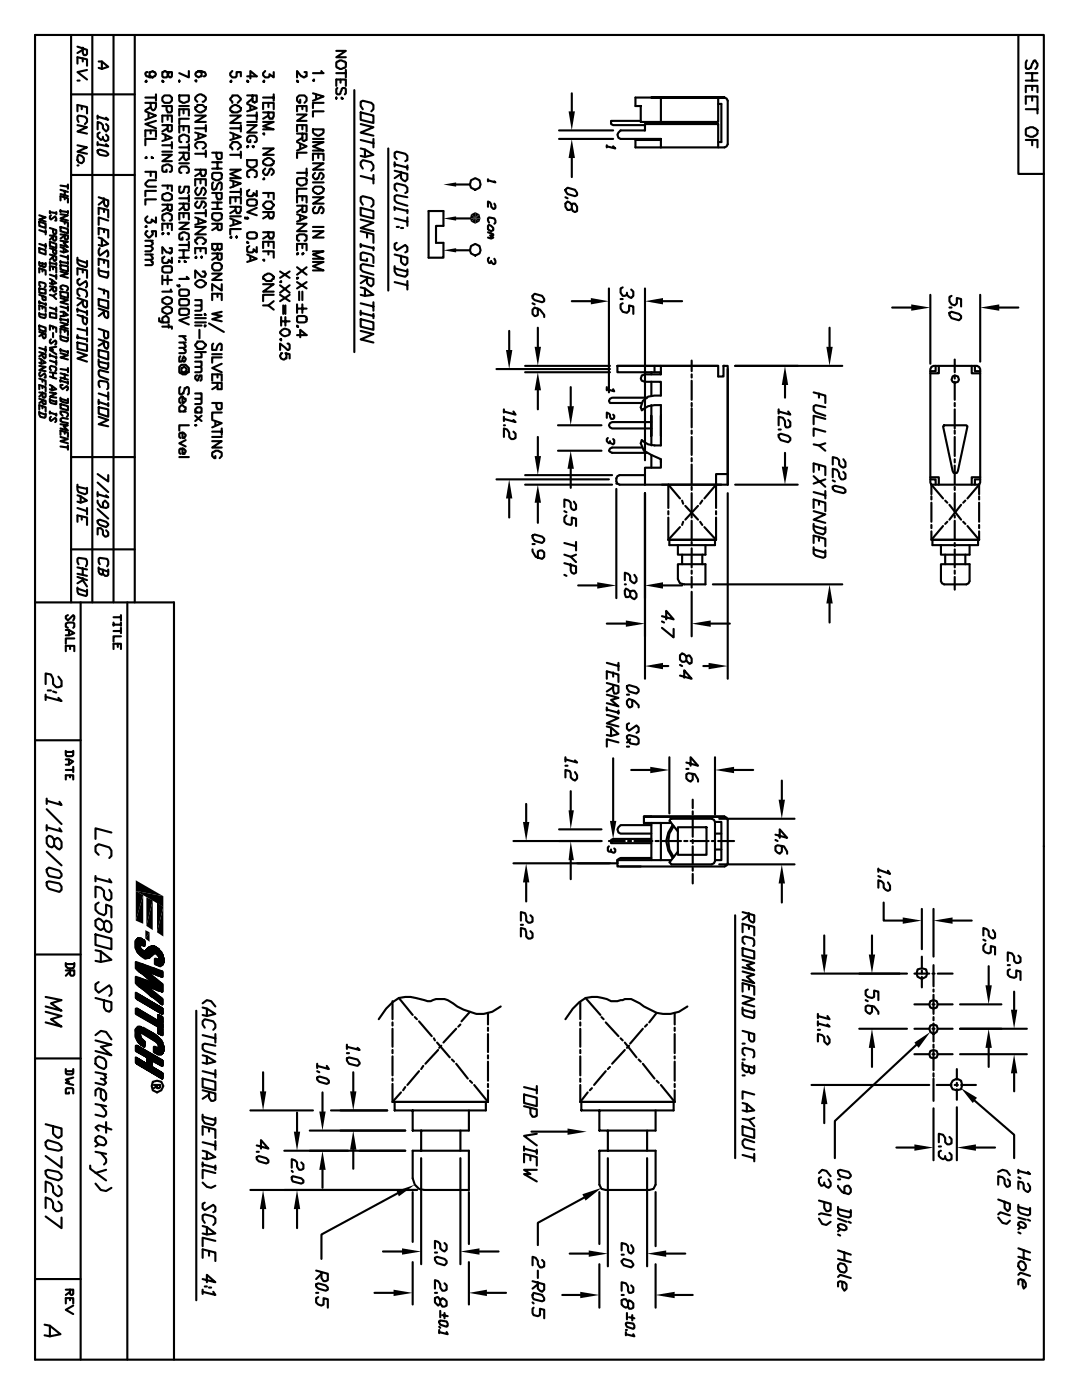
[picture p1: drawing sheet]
<svg xmlns="http://www.w3.org/2000/svg" width="216mm" height="279mm" viewBox="0 0 216 279" stroke-linecap="round" stroke-linejoin="round" font-family="sans-serif">
<g fill="none" stroke="#000" stroke-width=".42">
<path d="M7 7h201.3v264.4h-201.3zM14.2 7v113.2M14.2 18.8h12.7M15.5 9.3l1.9 .6v.9l-.2 .2h-.5l-.2-.4v-1.1M15.5 12.7v-1.3l1.9 .4v1.3M15.5 16.1h.4M16.5 11.6v.7M16.5 9.9l-1 .7M17.4 14l-1.9 .4 1.9 1.5M18.4 7v113.2M19.7 12.3h.6l1.3 1-1.3 .5-.6-.3M20.3 12.3v1.5"/>
<path d="M22.7 7v113.2M26.9 7v113.2M29 19.5h2.1M29.2 16.1v.2h-.2zM29.4 14.4h-.2l-.2 .4 .2 .4 .7 .2h.6l.4-.2 .2-.4-.2-.4-.4-.2-.6 .2v.8l.6 .2M31.1 18.8v1.3M32.4 14.4l.4-.2 .6 .2a.81 .81 0 0 0 .7 1l.2-.2v-.8h-.6l-.3 .8-.2 .2h-.6l-.2-.2zM32.4 16.1l.2 .2h-.2zM32.8 19h1.1l.4 .5v.6l-.4 .4h-1.1l-.4-.4v-.6zM35.8 16.3v-.2v.2M35.8 19h1.9v1.1l-.9 .4h-.4l-.4-.2-.2-.2zM37.7 14.2v1.2l-1.9-.8"/>
<path d="M39 16.1h.2v.2zM39.6 14.2l.6 .2v.8l-.6 .2-.4-.2-.2-.4 .2-.4 .4-.2h.6l.7 .2 .2 .6-.5 .2M46.1 16.1v.2h-.2zM46.4 14.2l-.5 .4v.4l.5 .4h.6l.2-.2v-.8h.9v.8M49.3 15.2h1.9l-1.2-1v1.5M49.3 16.1l.2 .2h-.2zM49.3 19h1.9v1.3l-.4 .2-.4-.2v-1.3M50.4 19.7l-1.1 .8M52.5 19.5h2.1M52.7 16.1v.2h-.2zM52.9 14.2l-.4 .4v.4l.4 .4h.7l.2-.2v-.4l.8 .6v-1M54.6 18.8v1.3"/>
<path d="M59.3 16.1l.2 .2h-.2zM59.9 19.9v.6h-.2l-.4-.4v-.6l.4-.5h1.1l.4 .5v.6l-.4 .4M60.8 14.4h.4v.8l-.7 .2-.4-.2-.8-1v1.2M62.4 16.1l.3-.2v.2zM62.4 18.6l2.2 .7-2.2 .8M63.1 18.8v.9M64.1 14.2v.2l.5 .2h-2.2M67.1 10.2h1.9l-1.9 1.2h1.9M67.1 17.1v-1.2h1.9v1.2M67.1 19.7v-.2v.2M67.1 14.6h1.9M67.3 12.3l.4-.2 1.1 .2 .2 .2v.8l-.8 .5h-.5l-.4-.3-.2-.2v-.8z"/>
<path d="M67.3 17.6l-.2 .2v.8l.2 .2h.4l.3-.2 .2-.8 .2-.2h.4l.2 .2v.8l-.2 .2M68 15.9v.6M68.2 19.5l.2 .2h-.2zM69 14v1.4M70.7 18v52.3M114.1 18.6v3.6M130 19.5h14.6h-14.6M130 19.5h-3.2v1.7h1.1v3.1h15.4v-4.8M131.9 19.5v4.8M144.6 19.5l.4 .2 .2 .4v8.7l-.2 .4-.4 .2h-17.8v-1.5h5.1M203.2 7v27.7h5.1M204.7 18.4v-1.3h2.3v1.3"/>
<path d="M204.7 14.6h2.3M204.7 16.1h2.3M204.9 12.1l-.2 .4v1l.2 .3h.4l.4-.3 .3-.8 .4-.6h.2l.2 .4a.82 .82 0 0 1-.2 1.3M206 14.6v1.5M206 17.1v.9M206 19.3v.8M12.1 40v-.8l1.5 .4v.8M12.1 37l1.5 .2M12.1 37.9l1.5 .4M12.1 38.7l1.5 .5M12.9 38.1v.8M12.9 39.4v.4"/>
<path d="M13.6 36.8v.9M14.2 34.9h12.7M15.5 22.2v-1.3l1.9 .5v1.2M15.5 25l1.9 .4-1.9 .8 1.9 .5M15.5 29l1.9 .4-1.9 .9 1.9 .4M15.5 33h.2M15.7 24.3l-.2-.4v-.6l.2-.2 1.2 .2 .5 .4v.6l-.5 .5M15.7 30.9l.6 .2 .4 .4v.7l-.4 .4-.6-.2-.2-.4v-.7zM16.3 21.2v.6M19.5 23.3l2.1 .6-.4-.4M19.5 28.8l2.1 .4-.4-.4M19.5 30.1l.4-.3 1.3 .5 .4 .4v.2l-.4 .2-1.3-.2-.4-.4z"/>
<path d="M19.5 23.1v.6M19.5 28.4v.6M19.7 39.4l1.9 .6v.8l-.2 .5-.4-.2-.3-.5v-1M19.9 26.5l-.4 .2v.6l.6 .6 .4-.2M20.7 40l-1 .8M21.2 24.8l.4 .4v.6l-.4 .4-.7-.6v-.6l-.4-.5-.6-.2v1.5M21.2 26.9l.4 .4v.6l-.6 .2-.5-.4v-.4M29 20.5h2.1v.9l-.4 .6h-.2l-.4-.6v-.9M29 22.2l2.1 .9-2.1 .8M29 27.3v-1.3h2.1v1.3M29 34.3h2.1v1.3M29.2 31.3v.2h-.2z"/>
<path d="M29.6 22.6v.9M30.1 21.4l-1.1 .6M30.1 26v.7M30.1 34.3v.8M30.3 31.3l.2 .2h-.2zM31.1 24.1l-2.1 .7 2.1 .8M31.1 27.7h-2.1v1.3M31.1 36h-1.5l-.6 .6v.2l.4 .4h1.7M31.1 38.1h-2.1v1.1M31.1 39.8h-2.1v1M32.4 21.2h1.9v1l-.2 .2h-.7l-.2-.4v-.8M32.4 24.3v-1.2h1.9v1.2"/>
<path d="M32.4 25h1.9v1l-.2 .2h-.4l-.3-.2v-1M32.4 26.7l1.9 .8-1.9 .6M32.4 30.9h1.9l-1.9 1.3h1.9M32.4 37h1.9v1.1M32.4 29h1.9M32.4 30.3h1.9M32.6 38.7l.6-.2h.5l.4 .2 .2 .2v.9l-.4 .2h-1.1l-.4-.2v-.9zM33 26.9v1M33.2 33.9v.4h-.6l-.2-.2v-.9l.8-.4h.5l.4 .2 .2 .2v.9l-.4 .2M33.4 23.1v.8M33.4 37v.7M33.4 25.6l-1 .6"/>
<path d="M34.3 28.4v1.2M35.8 23.1v-1.3h1.9v1.3M35.8 26.5v-1.3h1.9v1.3M35.8 30.5h1.9v1.2l-.4 .3-.5-.3-.2-.4v-.8M35.8 39.6h1.9M35.8 21.2h1.9M35.8 29.4h1.9M35.8 32.6h1.9M36 37.2h-.2v1.1l.2 .2 .6-.2 .2-1.1h.9v1.1l-.2 .2M36.2 28.4l-.4-.3v-.8l.6-.4 1.1 .2 .2 .2v.8l-.4 .3M36.2 34.5l-.4-.2v-.7l.4-.4h1.1l.4 .4v.7l-.4 .2M36.6 21.8v.8"/>
<path d="M36.6 25.2v.8M36.6 31.1l-.8 .9M37.7 23.7h-1.9v1.1M37.7 28.8v1.3M37.7 38.9v1.3M39 21.4l.4-.2v-.3h1l.5 .5h.2v.4l-.9 .6a1.09 1.09 0 0 1-1.2-1zM39 23.1h2.1l-2.1 1.2h2.1M39 26.5l2.1 .6-2.1 .8M39 33.9h2.1v.8l-.2 .4h-.7l-.2-.4v-.8M39 37v-1.2h2.1v1.2M39 25.6h2.1M39 30.7h2.1"/>
<path d="M39 39.6h2.1M39.4 20.3l-.4-.4a1.09 1.09 0 0 1 1.2-1.1l.9 .7v.4l-.5 .4h-.2M39.4 29.6l-.4-.4v-.4l.4-.4h1.2l.5 .4v.4l-.5 .4h-.2M39.4 37.5a.85 .85 0 0 0 0 1.4h.2l.4-.4 .2-.8 .4-.2a.85 .85 0 0 1 0 1.4M39.6 26.7v.8M40 34.5l-1 .6M40 35.8v.8M41.1 25v1.2M41.1 30.1v1.2M42.3 30.5h1.9v1l-.2 .2h-.6l-.2-.4v-.8M42.3 38.5h1.9v1.1l-.2 .2h-.6l-.2-.4v-.9M42.3 32.4h1.9"/>
<path d="M42.3 33.6h1.9M42.6 34.5h1.4l.2 .2v.9l-.6 .4h-.6l-.4-.2-.3-.2v-.9zM42.6 36.4l-.3 .2v1.1l.3 .2 .6-.2 .2-.9 .4-.4 .4 .2v1.1l-.2 .2M43.4 32.4v1.2M45.9 23.1h2.2l-2.2 1.4h2.2M45.9 26.5l2.2 .8-2.2 .6M45.9 33.9h2.2l-2.2 .8 2.2 .9h-2.2M45.9 36l2.2 .6-2.2 .9M45.9 25.6h2.2M45.9 30.9h2.2M45.9 38.3h2.2M46.4 20.5v-.2l-.5-.4 .5-.9h1l.7 .7v.2l-.7 .6"/>
<path d="M46.4 21.2l.4-.3h.4l.4 .3 .5 .4v.4l-.7 .4h-1v-.2l-.5-.2v-.4zM46.4 29.8l-.3-.4h-.2v-.4l.5-.4v-.2h1l.7 .6v.4h-.3l-.4 .4M46.6 26.7v1M46.6 36.2v1M47 39.4v.8M48.1 25v1.2M48.1 30.3v1.2M48.1 37.7v1.2M49.3 20.7l1.9 .9-1.9 .6M49.3 25h1.9l-1.9 1.5h1.9M49.3 29.2h.2l-.2 .2zM49.3 32h1.9v1l-.6 .4h-.6l-.5-.2-.2-.2z"/>
<path d="M49.3 40l.4-.2h1.1l.4 .2v.8l-.4 .3h-1.1l-.4-.3zM49.3 23.1h1.9M49.3 24.3h1.9M49.7 35.3l-.4-.2v-.8l.7-.4h.6l.6 .4v.8l-.4 .2M49.7 37.9l-.4 .2v.8l.2 .3h.9v-.3h.2v-.4l.6 .7v-1.1M50 27.9v.5h-.5l-.2-.3v-.6l.4-.4h1.1l.4 .4v.6l-.4 .3M50 21.2v.8M50.4 29.2h.2v.2zM51.2 22.4v1.5M52.5 21.8v-1.3h2.1v1.3M52.5 22.4h2.1v.9l-.2 .4h-.6l-.2-.4v-.9M52.5 24.3h2.1l-2.1 .9 2.1 .6h-2.1"/>
<path d="M52.5 26.7h.2v.2zM52.5 29.6h2.1l-2.1 1.3h2.1M52.5 38.5h2.1v1.3M52.7 35.6v.2h-.2zM52.9 31.7l.4-.2a1.09 1.09 0 0 1 1.3 1.1l-.4 .2v.2h-1.1l-.4-.2-.2-.2v-.4zM52.9 33.6l-.4 .5v.4l.4 .4h.4l.7-1.3h.2l.4 .5v.4l-.4 .4M53.6 20.5v.9M53.6 38.5v.9M53.6 23.1l-1.1 .6M59.3 22.2v-1h1.9v1M59.3 22.9h1.9l-1.9 1.2h1.9M59.3 26.2v-1.2h1.9v1.2"/>
<path d="M59.3 26.7h1.9v1.2l-.4 .2-.5-.2v-1.2M59.3 28.4l1.9 .8-1.9 .9M59.3 34.5h1.9M59.5 35.6h1.5l.2 .2v.8l-.9 .4h-.4l-.4-.2-.2-.2v-.8zM59.9 28.8v.8M60.3 21.2v.6M60.3 25v.8M60.3 39.2v.8M60.3 27.5l-1 .6M61.2 30.5h-1.9v1M61.2 37.7h-1.9v1M61.2 33.6v1.5"/>
<path d="M62.4 25.8h2.2v.7l-.5 .4-.4 .2h-.4l-.9-.6zM62.4 28.4h2.2l-2.2 .8 2.2 .9h-2.2M62.4 32v-1.3h2.2v1.3M62.4 32.6h2.2l-2.2 1.3h2.2M62.4 39.4h2.2l-2.2 1.2h2.2M62.4 27.7h2.2M62.4 36.4h2.2M62.9 34.5l-.5 .4v.4l.5 .5h.4v-.2h.2l.2-.9 .2-.2h.2l.5 .4v.4l-.5 .5M62.9 37.2h1.2l.5 .5v.4l-.9 .6h-.4l-.4-.2-.5-.4v-.4zM63.5 30.7v.8M64.6 20.5h-2.2v1.1M64.6 22.2h-2.2v1.1"/>
<path d="M72 22.4l2.5 .7v1.4l-2.5-.6zM72 24.8l2.5 .6-2.5 1.1 2.5 .6M72 29.6l.8 .2 1.7 1.1-1.7 .4-.8-.2M72 27.9l2.5 .7M72 35.1l2.5 .7M72.4 21.8l-.4-.6v-.9l.4-.2 1.7 .4 .4 .4v.9l-.4 .4M72.4 33.6l-.4-.6v-.6l.4-.4 1.7 .4 .4 .6v.6l-.4 .5M72.8 29.8v1.5M74.5 27.7v1.7M74.5 34.9v1.7M77.5 29.6v28.4M78.7 34.1l2.6 .6v1.1l-.4 .4-.9-.6v-1.3"/>
<path d="M78.7 32.8l2.6 .6M78.7 32.4v.8M79.2 31.7l-.5-.4v-.8l.5-.2 1.7 .4 .4 .4v.9l-.4 .2M79.2 38.1l-.5-.4v-.9l.5-.2 1.7 .4 .4 .5v.8l-.4 .2M80 34.7l-1.3 .9M81.3 39.4l-2.1-.5-.5 .3v.8l.5 .4 2.1 .7M81.3 33v.9M91 36.8h2.8M94 36l.8-.4 .9 .4 .2 .8-.2 .7-.9 .4-.8-.4-.2-.7zM97.4 36l1.5 .4-.3-.2M97.4 35.8v.4M111.6 27.7h10.7"/>
<path d="M111.6 26h10.7M112.8 37.9l.4-.4 1.5 .4 .5 .6v.4l-.5 .3-1.5-.5zM112.8 39.4l.4 .2M114.1 31.5v3.8M121.1 29.2l1.7 .4-.5-.4M121.1 29v.4M127.9 24.1h-6v.7l.4 .2h6.4M131.9 29.4v-1.7h-8.1l-.4-.2-.2-.6 .6-.9h4.9v-1.2h14.6v4.6M143.3 20.7h.6v7.7h-.6M204.7 20.7v-1.4h2.3v1.4M204.7 27.9h2.3v1.5M204.7 21.8h2.3"/>
<path d="M204.9 25.6l.6-.2h.7l.8 .6v.7l-.8 .6h-.7l-.6-.2-.2-.2v-1.1zM206 27.9v1.1M207 20.9v1.7M7.8 43l1.3 .4-1.3 .4 1.3 .4M7.8 44.2l1.3 .5v.8l-1.3-.4zM7.8 49.5l1.3 .4v.9l-1.3-.4zM7.8 52.3v.6l.2 .2h.5v-.6M7.8 54.4v-.9l1.3 .5v.8M7.8 57.6l1.3 .2v.8l-1.3-.2zM7.8 58.8l1.3 .5v.6h-.4l-.2-.2v-.7M7.8 45.9l1.3 .4M7.8 48.7l1.3 .4"/>
<path d="M7.8 52.5l1.3 .2M8 57.1l-.2-.2v-.6l1.1 .2 .2 .2v.4l-.2 .3M8.5 53.8v.4M9.1 52.5v.6l-.2 .2-.4-.2M9.1 45.9v.9M9.1 48.7v.8M10 45.5l1.2 .4v.7l-.2 .2h-.2l-.2-.5v-.6M10 47l1.2 .2v.6l-.2 .2-.4-.2v-.8M10 48.3l1.2 .4v.8l-1.2-.4zM10 49.5l1.2 .4v.7l-.2 .2-.4-.4v-.7M10 50.8l1.2 .4v.7l-.2 .2h-.2l-.2-.5v-.6M10 54v-.9l1.2 .2v1.1"/>
<path d="M10 55.7l1.2 .8-.8 .2-.4-.2M10 57.1l1.2 .3v.6l-.2 .2-.4-.2v-.9M10 42.3l1.2 .2M10 42.1v.4M10 52.3v.4M10 52.5l1.2 .2M10 54.8l1.2 .4M10.2 43l-.2 .2v.4l.2 .2 .8-.6 .2 .4v.4h-.2M10.4 55.9v.8M10.6 47.2l-.6 .6M10.6 51.2l-.6 .7M10.6 53.3v.5"/>
<path d="M10.6 57.4l-.6 .6M10.6 59l.6 .7M11.2 58.6l-.6 .4-.6-.2M11.2 42.3v.5M11.2 52.5v.4M11.2 54.8v.9M12.1 42.8l1.5 .2-1.5 .6 1.5 .4M12.1 44l1.5 .4v.9M12.1 45.3l1.5 .4v.9l-1.5-.5zM12.1 46.8l1.5 .2v.6l-.3 .2-.4-.2v-.8M12.1 48l1.5 .3-.9 .2 .9 .8-1.5-.4M12.1 49.3l.6 .2 .9 .7-.9 .2-.6-.2"/>
<path d="M12.1 52.9l1.5 .2v1.1l-1.5-.4zM12.1 54.2l1.5 .4-1.5 .4 1.5 .5M12.1 58.2l1.5 .2v1.1l-1.5-.5zM12.1 59.5l1.5 .4-1.5 .4 1.5 .4M12.1 41.9v.4M12.1 52.1v.4M12.1 42.1l1.5 .2M12.1 51l1.5 .4M12.1 52.3l1.5 .2M12.5 57.8l-.4-.2v-.5l.4-.2 .8 .2 .3 .3v.4l-.3 .2M12.7 49.5v.9M12.9 44.2v.5"/>
<path d="M12.9 47l-.8 .6M13.6 42.1v.4M13.6 51v.9M13.6 52.3v.4M15.5 51.4v1.1l.4 .4 1.3 .4 .2-.2v-1M15.5 54.8v-1.3l1.9 .5v1.5M15.5 59.5l1.9 .6v1.1l-.2 .2-.5-.2-.2-.5v-.8M15.5 51.9l1.9 .6M15.9 55.7l-.4 .2v.6l.4 .4 1.3-.8 .2 .4v.6l-.2 .3M15.9 59l-.4-.4v-.8l.4-.2 1.3 .4 .2 .4v.6l-.2 .3M16.5 53.8v.6M19.7 42.8v-1.3l1.9 .4v1.5"/>
<path d="M19.7 46.8v-1.3l1.9 .4v1.5M19.7 47.4l.6 .2 1.3 1.1-1.3 .4-.6-.2M19.7 52.9v-1.3l1.9 .5v1.2M19.7 53.5v1.1l.2 .4 1.5 .5 .2-.5v-.8M19.7 57.6l1.9 .6v1.3M19.7 59.7l1.9 .4v1.5l-1.9-.6zM19.7 54l1.9 .4M19.9 49.5l-.2 .4v.7l.2 .4 1.5-1.1 .2 .5v.6l-.2 .2M20.3 47.6v1.5M20.7 41.7v.6M20.7 45.7v.6M20.7 51.9v.6"/>
<path d="M20.7 57.8v.8M21.6 44l-1.9-.6v1.5M29 48h1.5M29 50.8h1.5M29.2 45.1v.2h-.2zM29.4 43.2l-.4 .4v.4l.4 .4h.7l.2-.2v-.4l.8 .6v-1M29.4 46.1h-.2l-.2 .7 .6 .6h.3l.6-.6-.2-.7h.8v1.1M30.1 48l.4 .5v.2l-.4 .4h-1.1M30.1 49.1l.4 .4v.2l-.4 .5h-1.1M30.1 50.8l.4 .8-.2 .3h-1.3M30.1 51.9l.2 .4h.2v.4l-.2 .2h-1.3M32.4 40.8h1.9v1.1h-.2v.2l-.7-.2v-1.1"/>
<path d="M32.4 45.9v-1.2h1.9v1.2M32.4 46.6h.2l-.2 .2zM32.4 53.3l.4-.2h1.3a1.06 1.06 0 0 1 0 1.3h-1.3l-.4-.2zM32.4 59.7l.8-.4 .9 .2a.75 .75 0 0 1 0 1l-.9 .2-.8-.4zM32.4 55v1.7M32.6 55.9h1.7M32.8 44l-.4-.2v-.8l.8-.5h.5l.6 .5v.8l-.4 .2M32.8 51.2l-.4 .2v.9l.2 .2h.8v-.2h.3v-.4l.6 .6v-1.1M33.4 46.6h.3v.2zM33.4 44.7v.8M33.4 55v1.7M33.4 41.5l-1 .6"/>
<path d="M33.9 49.5h.4v.9h-.2v.2l-.4-.2h-.5l-.8-1.1v1.3M34.1 57.8l.2 .4h-1.9M35.4 56.9l.2 .2h.2v-.2v.2M35.8 40.6h1.9v1.1l-.2 .2h-.7l-.2-.4v-.9M35.8 43.8v-1.3h1.9v1.3M35.8 44.4h1.9l-1.9 1.3h1.9M35.8 52.3v-.2v.2M35.8 59.9l.2-.2h1.3l.4 .2v.8l-.4 .3h-1.3l-.2-.3zM35.8 49.9h1.9M35.8 48.9h1.9M35.8 51.4h1.9M36 57.8h1.3l.4 .2v.8l-.4 .2h-1.3l-.2-.2v-.8z"/>
<path d="M36.4 47.4v.4h-.4l-.2-.2v-.8l.2-.2 .4-.3 1.1 .3 .2 .2v.8l-.4 .2M36.6 42.5v.9M36.6 49.9v1.5M36.6 41.3l-.8 .6M36.8 52.1l.2 .2h-.2zM37.3 55.2l.4 .5h-1.9M37.7 48.3v1.2M39 43.4l2.1 .8-2.1 .7M39 45.3h2.1l-2.1 1.5h2.1M39 50.6v-1.1h2.1v1.1M39 51.4l.2-.2v.2zM39 42.5h2.1"/>
<path d="M39 59.9h1.2M39.4 40.2l-.4 .4v.5l.4 .4h.4l.4-.9v-.4h.4l.5 .4v.5l-.5 .4M39.4 48.7l-.4-.4v-.5h.2l.2-.4h1l.5 .4h.2v.5l-.5 .4h-.2M39.4 56.1a1.05 1.05 0 0 1 1.7 .6 1.12 1.12 0 0 1-1.2 .7 1.12 1.12 0 0 1-.9-.9zM39.6 43.6v1.1M40 59.9l.2 .2v.9h-1.2M40 49.5v.7M40.2 51.4v-.2v.2M40.4 54.2h.5l.2 .4-.2 .6h-.7l-1.2-1.2v1.5M41.1 41.9v1.3M42.3 44.7h1.9v1l-.2 .2h-.4l-.2-.2v-1M42.3 50.6h1.9v1l-.2 .3h-.4l-.2-.3v-1"/>
<path d="M42.3 54.6h1.9l-1.9 1.3h1.9M42.3 59.9v-1.3h1.9v1.3M42.3 40.4h1.9M42.3 41.7h1.9M42.6 42.5h1.4l.2 .3v.8l-.6 .4h-.6l-.4-.2-.3-.2v-.8zM42.8 52.5h1l.4 .4v.6l-.4 .5h-1l-.5-.5v-.6zM43.4 48.7v1l.4 .2 .4-.2v-1h-1.9v1l.7 .2 .4-.4M43.4 40.4v1.3M43.4 58.6v.7M43.4 45.3l-1.1 .6M43.4 51.2l-1.1 .7M44.2 56.7v1.3l-1.9-1.3v1.3"/>
<path d="M45.9 40.6v-1.2h2.2v1.2M45.9 41.3h2.2v.8l-.3 .4h-.6l-.2-.4v-.8M45.9 43.6l2.2 .8-2.2 .7M45.9 43.2h2.2M46.1 47.2v.2h-.2zM46.6 44v.9M47 41.9l-1.1 .6M47.2 47.4v-.2v.2M48.1 45.7h-2.2v1.1M48.9 43.4v.2h.6l-.2-.2v.2M49.3 46.6l.4-.3h1.1l.4 .3v.8l-.4 .2h-1.1l-.4-.2zM49.3 48.3l.2 .2h-.2z"/>
<path d="M49.3 50.8l1.9 .8-1.9 .7M49.7 49.1l-.4 .2v.9l.2 .2h.9l.2-.2v-.5l.6 .7v-1.1M50 51.2v.9M51.2 41.5l-1.9 .8 1.9 .7M52.5 40.8l.6-.6h1.1l.4 .9-.4 .4v.2h-1.1l-.6-.6zM52.5 42.3h2.1v.9l-.2 .4h-.6l-.2-.4v-.9M52.5 46.3h2.1v.9l-.2 .4h-.6l-.2-.4v-.9M52.5 49.5v-1.2h2.1v1.2M52.5 50.2h2.1v1.2M52.5 51.9h.2v.2zM52.5 55.2l.8-.6a1.09 1.09 0 0 1 1.3 1.1h-.2l-.2 .4h-1.1l-.4-.4h-.2zM52.5 56.7h2.1l-2.1 1.5h2.1"/>
<path d="M53.6 48.3v.8M53.6 50.2v.6M53.6 43l-1.1 .6M53.6 47l-1.1 .6M54.6 58.8h-2.1v1.3M55.9 56.3l.2-.2v.2zM55.9 54.2l1.9 1.3M55.9 56.9l1.9 1.5M55.9 58.8l1.9 1.3M57.8 54.2l-1.9 1.3M57.8 56.9l-1.9 1.5M57.8 58.8l-1.9 1.3"/>
<path d="M59.3 40.4v-1.2h1.9v1.2M59.3 41.1h1.9v1l-.2 .2h-.7v-1.2M59.3 42.8l1.9 .6-1.9 .8M59.3 44.7h1.9l-1.9 1.4h1.9M59.3 49.9v-1.2h1.9v1.2M59.3 50.6h.2l-.2 .2zM59.3 55.5h.2l-.2 .2zM59.3 53.3l1.9 1.5M59.3 56.3l1.9 1.3M59.7 48l-.4-.2v-.8l.4-.2h1.1l.4 .2v.8l-.4 .2M59.7 58.2v1.7M59.9 43v1"/>
<path d="M60.3 50.6h.2l-.2 .2zM60.3 48.7v.8M60.3 58.2v1.7M60.3 41.7l-1 .6M61.2 53.3l-1.9 1.5M61.2 56.3l-1.9 1.3M62.4 46.1h2.2l-2.2 1.3h2.2M62.4 50.2h2.2l-2.2 .6 2.2 .8h-2.2M62.4 52.3h2.2l-2.2 .8 2.2 .9h-2.2M62.4 45.3h2.2M62.9 41.3l-.5 .4v.4l.3 .4h.6l.2-.2 .2-.8h.2v-.2h.2l.5 .4v.4l-.2 .4h-.3M72 41.5l2.5 .6v1.5l-2.5-.6z"/>
<path d="M72 43.8l2.5 .6-2.5 1.1 2.5 .6M72 46.1l2.5 .7v1.7M72 55l2.5 .7v1l-.4 .4-.9-.6v-1.3M72 57.4l.8 .2 1.7 1.2-1.7 .2-.8-.2M72 48.9l2.5 .6M72 48.7v.6M72.4 40.8l-.4-.6v-.8l.4-.2 1.7 .4 .4 .4v.8l-.4 .5M72.8 57.6v1.4M73.2 51.6v.5l-1.2-.2v-1.3l.4-.2 1.7 .4 .4 .4v1.3M73.2 46.6v.8M73.2 55.7l-1.2 .8M74.5 53.1l-2.1-.4-.4 .2v.9l.4 .4 2.1 .6"/>
<path d="M74.5 49.3v.6M78.7 50.8l2.6 .6v1.1l-.4 .4-.9-.6v-1.3M78.7 53.1v1.1l.5 .6 1.7 .4 .4-.4v-1M78.7 41.3v.6M78.7 41.5l2.6 .6M78.7 43.6l2.6 .6M78.7 53.5l2.6 .7M78.7 56.3l2.6 .6M79.2 48.5l-.5 .2v.8l.5 .4 1.7-1 .4 .4v.9l-.4 .2M79.2 45.3h.4M80 45.5h.4M81.3 41.9v.6"/>
<path d="M81.3 43.4v1.7M81.3 56.1v1.7M85.5 42.1h3v3h-1.5v3.4h1.5v2.9h-3zM91 43.6h2.8M91 49.9h2.8M94 49.1l.8-.4 .9 .4 .2 .8-.2 .7-.9 .4-.8-.4-.2-.7zM97.4 45.1l.2-.2 .4 .2 .4 .4v.4l-.4 .2-.4-.2-.2-.2zM97.4 46.3l1 .5M97.6 44.4l-.2-.4v-.4l.2-.2 1 .2 .3 .4v.4l-.3 .3M97.6 51.4l-.2 .2v.5l.2 .4 .4-.2M98 46.6l.4 .4-.4 .2-.2-.2M98 47.2l.4 .2-.4 .2-.6-.2"/>
<path d="M98.6 40.6l.3 .5v.4l-.3 .2h-.2l-.4-.4v-.5l-.2-.4-.4-.2v1.1M98.6 51.6l.3 .5v.4l-.3 .2h-.2l-.4-.4v-.2M106.7 58.6l1.5 .4 .4 .7v.4l-.4 .2-1.5-.4-.4-.4v-.5zM114.1 40.8l.2-.2h.4l.5 .7v.8l-.5 .2-.4-.2-.2-.4v-.9l-.4-.4-.5-.2-.4 .4v.7l.4 .6h.5l.4-.2M121.5 57.6v20.7M123.8 59.7h.5M124.3 57.4l-.5 .2v.8l.5 .6h.4l.4-.2M125.9 57.8l.5 .4v.8l-.5 .5-.8-.7v-.4M128.7 57.6v34.3M185.6 58.8v13.8M189.9 59l-.5 .3v.8l.5 .6 .6 .3 .4-.5v-1l.9 .2v1.5M195.6 58.8v13.4"/>
<path d="M7.8 61.8v-.8l1.3 .4v.8M7.8 62.4v.7l.2 .2 .9 .2 .2-.2v-.7M7.8 65l1.3 .4v.8l-1.3-.4zM7.8 66.2l1.3 .5v.6l-.2 .2h-.2l-.2-.4v-.6M7.8 70.3l1.3 .4v.6l-.2 .2-.4-.4v-.6M7.8 71.5l1.3 .9-.8 .2-.5-.2M7.8 73l1.3 .2-1.3 .7 1.3 .2M7.8 75.6l1.3 .4v.8M7.8 77.7v-.9l1.3 .5v.8M7.8 78.3l1.3 .2v.7l-.2 .2-.4-.2v-.9M7.8 79.6l1.3 .4v.6h-.4l-.2-.2v-.6M7.8 60.1v.4"/>
<path d="M7.8 60.3l1.3 .4M7.8 62.6l1.3 .3M7.8 69.4l1.3 .4M8 74.3l-.2 .2v.4l.2 .2 .9-.6 .2 .4v.4h-.2M8.3 71.7v.9M8.5 61.2v.4M8.5 75.8v.4M8.5 77v.5M8.5 66.7l-.7 .4M8.5 70.7l-.7 .4M8.5 78.5l-.7 .7M9.1 60.5v.5"/>
<path d="M9.1 69.2v1.1M10 62.4l1.2 .2v.9l-1.2-.2zM10 65.8v-.8l1.2 .4v.8M10 76.8l1.2 .9-.8 .2-.4-.2M10 78.3l1.2 .2-1.2 .7 1.2 .2M10 79.6v.6l.2 .2 1 .2v-.6M10 70.7v.4M10 61.4l1.2 .4M10 70.9l1.2 .4M10 72l1.2 .4M10 74.3l1.2 .2M10 75.1l1.2 .5"/>
<path d="M10 79.8l1.2 .4M10.2 67.7l-.2 .2v.5l.2 .2 .8-.7 .2 .3v.4l-.2 .2M10.2 73.9l-.2-.2v-.5l.2-.2 .8 .2 .2 .2v.5l-.2 .2M10.4 77v.9M10.6 65.2v.4M10.6 66.5v.8M10.6 74.5v.8M11.2 69.2l-1.2 .2 .6 .4h-.6l1.2 .9M11.2 61.4v.8M11.2 71.1v.4M11.2 72v.8M12.1 62.2h.6l.9 .7-1.5 .2"/>
<path d="M12.1 64.3l1.5 .5-1.5 .4 1.5 .4M12.1 66.5v-.9l1.5 .4v.9M12.1 66.9v.8l.4 .2 .8 .3 .3-.3v-.6M12.1 70.5l1.5 .4-1.5 .4 1.5 .4M12.1 79.4v.6l1.2 .4h.3v-.8M12.1 63.5v.4M12.1 69.6v.5M12.1 75.8v.4M12.1 61.2l1.5 .4M12.1 63.7l1.5 .2M12.1 67.1l1.5 .4M12.1 69.8l1.5 .5"/>
<path d="M12.1 73.7l1.5 .2M12.1 74.5l1.5 .4M12.1 75.3l1.5 .5M12.1 76l1.5 .4M12.1 79.6l1.5 .4M12.5 76.8h-.4v.5l.4 .4 .8-.7 .3 .3v.4l-.3 .2M12.7 62.2v.9M12.9 65.8v.4M12.9 74.7v.9M13.6 61.2v.8M13.6 63.7v.6M13.6 70.1v.4"/>
<path d="M13.6 73.4v.9M13.6 76.2v.4M15.5 62.9l1.9 .6v.8l-.2 .5-.5-.2-.2-.5v-1M15.5 68.4l1.9 .4v1.3l-1.9-.5zM15.5 70.3l1.9 .6-1.9 .6 1.9 .7M15.5 61.6v.6M15.5 66.9v.6M15.5 61.8l1.9 .6M15.5 65.6l1.9 .4M15.5 67.3l1.9 .4M16.5 60.1l-1 .9M17.4 62v.9"/>
<path d="M17.4 65.4v1.5M17.4 67.5v.7M19.7 61.6l1.9 .6v1.1l-.2 .2-.4-.2-.3-.4v-.9M19.7 65.6l1.9 .6v1.1l-.2 .2h-.4l-.3-.4v-1.1M19.7 67.7l1.9 .7v.8l-.2 .4-.4-.2-.3-.4v-1.1M19.7 69.8l1.9 .5v1.4l-1.9-.6zM19.7 71.7v1.1l.2 .4 1.5 .5 .2-.5v-.8M19.7 79.8v.8M19.7 72.2l1.9 .4M19.7 78.5l1.9 .7M19.9 77.3l-.2-.5v-.6l.2-.2 1.5 .2 .2 .4v.9l-.2 .2M20.7 62.2l-1 .9"/>
<path d="M20.7 68.4l-1 .6M21.6 74.3l-1.7-.4-.2 .2v.6l.2 .4 1.7 .7M21.6 78.3v1.5M31.8 63.5v.6l.4 .2h1.5M32.4 61.6l.8-.4 .9 .2a.75 .75 0 0 1 0 1l-.9 .2-.8-.4zM32.4 65.2h1.9v.4M32.6 64.3l-.2-.2v-.6l.6-.4h.2l.5 .4v.6l-.3 .2M33.7 64.8v.6M35.8 67.1h1.2M35.8 68.4h1.2M36 61.6h1.3l.4 .2v.8l-.4 .3h-1.3l-.2-.3v-.8zM36 71.1l-.2 .2v.9h.4l.2-.2v-.5l.2-.4 .4 .4-.2 .7h-.2"/>
<path d="M36 77.3l-.2 .2v1l.2 .2 .6-.2 .2-1 .5-.2 .4 .2v1l-.2 .2M36.4 67.1l.6 .6v.2M36.4 74.3l-.2-.2v-.7l.4-.2h.2l.5 .5v.2l-.5 .4M36.4 79.2v1.2h.2l.4-.4v-.4l-.8-.4-.4 .4v.6l.2 .2M36.6 68.4l.4 .8-.2 .2h-1M36.6 69.4l.2 .4h.2v.5l-.2 .2h-1M37.3 74.3h-1.1v.2l.2 .2h.6l.5-.4h.2v-.9l-.7-.6h-.8l-.4 .4v1.1l.2 .2M37.7 63.3l-1.9 .6 1.9 .9M39 62.9h1.2M39 63.5h2.1M39 64.3h2.1M39 65h1.2"/>
<path d="M39 70.3h2.1M39 72.2h1.2M39 78.5h1.2M39.4 68.2h1l.7 .6v.2l-.7 .6h-1v-.2l-.4-.4zM39.4 74.9l-.4 .2v.5l.4 .4 .2-.2 .2-.9h.4v.9l-.2 .2M39.8 65.8v1.7M40 61l.2 .2v.6l-.2 .2h-1M40 70.3l.2 .4v.6h-1.2M40 72.2l.2 .2v.6l-.2 .2h-1M40 73.2l.2 .2v.7l-.2 .2h-1M40 78.5l.2 .2v.9h-1.2M40 79.6l.2 .2v.6l-.2 .2h-1"/>
<path d="M40.9 62.6l.2 .3h-.2zM40.9 65h.2l-.2 .2zM41.7 64.6l3 1.6M42.3 76v-1.3h1.9v1.3M42.3 76.4h1.9v1.3h-.8v-1.3M42.3 70.7h1.9M42.6 68.6l-.3 .2v1h.9l.2-.8 .4-.4 .4 .2v1h-.2M43.4 74.7v.6M43.4 77l-1.1 .7M44.2 62.2l-1.9 .4 1.9 .5-1.9 .6 1.9 .4M44.2 71.3h-1.9v1.1M44.2 72.6l-1.9 .8 1.9 .9"/>
<path d="M53.6 61l1 .8M54.6 60.1l-1 .9h-1.1M55.9 66.2l.8-.6 .9 .2a.75 .75 0 0 1 0 1.1l-.7 .2a1.1 1.1 0 0 1-1-.9zM55.9 67.7h.2v.2zM56.1 64.1h1.7M56.1 63.3v1.7M56.3 70.5h-.2l-.2 .4 .2 .6 .4 .2 .7-.2v-.8l-.3-.2 .9 .2v.8M56.5 61v1.6M56.9 61v1.6M56.9 63.3v1.7M57.4 68.6l.4 .2v.8l-.2 .2h-.2l-1.5-1.2v1.2M59.3 65l.2 .2h-.2z"/>
<path d="M59.3 66.9h1.9l-1.3-1.1v1.5M59.3 60.7v1.7M59.5 63.1h1.3l.4 .2v.8l-.4 .2h-1.3l-.2-.2v-.8zM59.5 61.6h1.7M60.3 60.7v1.7M72 63.7l2.5 .6v1.5l-2.5-.6zM72 66l2.5 .7-2.5 1 2.5 .7M72 62v.9M72 60.5l2.5 .7M72 62.4l2.5 .7M74.5 60.3v1.7M74.5 62.6v.9"/>
<path d="M99.1 73.7h22.6M101.6 66v3.8M104.8 73h16.9M104.8 74.3h16.9M106.3 60.5l.4 .2M107.3 61.6v1.3l-.6 .2-.4-.5v-.8l.4-.4 1 .4 .9 1.1v.4M107.3 65.4v3.8M107.3 77.9v3.8M113.9 77.3v3.8M114.1 60.1h3.8M121.1 77.7l1.5 .4-.3-.4M121.1 77.3v.6"/>
<path d="M123.2 73v1.3h8.7v.4M123.2 73h20.1v2.1h1.1v-2.1M123.2 73h20.1M124.3 60.5l-.5 .2v.9l.5 .6 .8 .2 .4-.4v-1l.9 .2v1.4M129.1 79.4h-7l-.4 .2-.2 .4 .2 .4h6.4M130 74.3v.4M130 76.2v2.7M130.6 73v1.3M131.9 73v1.7h-3.2l-.6 .2-.2 .7 .2 .4 .6 .2h3.2v2.7h-1.3l-1.3 .3-1 .8-.4 1.3 .2 .6a4.1 4.1 0 0 1 3.8-1v8a4.1 4.1 0 0 1-3.8-1.1l-.2 .7 .6 1.5 1.5 .8M132.3 60.1h3.8M138 72v2.1M138 74.7v.6"/>
<path d="M138 76v3.8M144.4 73h.8v23.7M144.4 73h.2M145.2 73.7v23M146.7 73h21.4M156.6 76.8v2.6M162.4 78.3l2.3 .6v1.5M163.4 78.5v.9M165.5 65.4v3.8M178 61.4h3.8M185.8 73.2l.5-.2h8.7l.4 .2 .2 .5v22.6l-.2 .4h-9.6l-.2-.4v-22.6zM186.7 73v1.1h-1.1"/>
<path d="M187.3 73v1.5h-1.7M189.4 62.4l.5-.2 1.5 .4 .4 .5v.4l-.4 .4-1.5-.4-.5-.6zM189.4 61.4h.5M190.1 75.1l.4-.2 .6 .2 .3 .7-.3 .4-.6 .2-.4-.2-.2-.4zM190.5 71.7v2.6M190.5 74.9v.7M190.5 76.2v3.6M193.9 73v1.5h1.7M194.5 73v1.1h1.1M199.4 61.4h3.8M7.8 81.7v-.8l1.3 .4v.8M7.8 82.1v.7l.2 .4 .9 .2 .2-.2v-.7"/>
<path d="M7.8 82.3l1.3 .5M8.5 81.1v.4M8.5 80l-.7 .4M10 82.1v.4M10 82.3l1.2 .5M10.2 83.2l-.2 .2v.4l.2 .2 .8-.6 .2 .2v.4l-.2 .2M11.2 82.5v.5M12.1 80.6l1.5 .5v.8l-1.5-.4zM12.1 84.7l1.5 .2-.9 .2 .9 .8-1.5-.4M12.1 86.8v-.9l1.5 .5v.8M12.1 87.2l1.5 .4-1.5 .4 1.5 .5M12.1 89.1l1.5 .2"/>
<path d="M12.5 83l-.4-.5v-.4l1.2 .2 .3 .2v.5l-.3 .2M12.9 86.1v.5M13.6 83.6l-1.1-.2-.4 .2v.4l1.5 .4M13.6 88.9v.8M14.2 91.2h12.7M15.5 96.7v1.1l.2 .4 1.2 .4 .5-.2v-1M15.5 98.8l.6 .3 1.3 .8-1.3 .4-.6-.2M15.5 97.1l1.9 .5M16.1 99.1v1.2M19.5 94.6l2.1 1.5v-1.3M19.5 98.6l2.1 .7-.4-.5M19.5 99.9v.4l.6 .9 1.1 .2 .4-.2v-.7l-.6-.6-.5 .4v.9"/>
<path d="M19.5 98.2v.9M19.5 96.3l2.1 1.9M19.7 81.3l1.9 .4v1.5l-1.9-.7zM19.7 83.2l1.9 .6-1.9 .9 1.9 .4M19.7 80.2l1.9 .7M21.6 80.4v.7M35.8 82.1h1.2M35.8 91.2h1.9M36 82.1l-.2-.2v-.6l.4-.4 .8 .4v.4l-.4 .4M36.4 86.4v1h.4l.2-.4v-.2l-.4-.4h-.6l-.2 .2v.6l.2 .2M36.4 89.5v1.1h.4l.2-.4v-.2l-.4-.5h-.6l-.2 .2v.7l.2 .2M37 87.8l-1.2 .7 1.2 .6"/>
<path d="M37.7 84.9h-1.9v1M39 82.3h1.2M39 83l1.2 1M39.2 84.9h-.2h.2M39.4 82.3l-.4-.2v-.4l.4-.4h.6l.2 .2v.6l-.2 .2M40.2 83l-1.2 1M42.3 80.4h1.9v1.1l-.2 .2h-.6l-.2-.4v-.9M42.3 83.8l1.9 .6-1.9 .9M42.3 88h1.9l-1.9 1.3h1.9M42.3 86.1h1.9M42.3 87.2h1.9M43 91v.4h-.2l-.5-.4v-.6l.3-.2 .4-.2h.6l.4 .2 .2 .2v.6l-.4 .4"/>
<path d="M43 84v.9M44.2 82.3h-1.9v1.3M44.2 85.5v1.3M99.1 95.7h22.4M100.5 82.1l2.4 .7-.4-.7M100.5 83.6l2.4 .6-.4-.4M100.5 84.9h.3M100.5 81.7v.6M100.5 83.2v.8M101.6 99.5v3.8M102.5 86.1l.4 .5v.8l-.4 .2h-.5l-.4-.4v-.8l-.4-.7-.7-.2v1.7M104.8 94.8h17.3"/>
<path d="M104.8 96.7h17.3M107.3 87.2v3.8M111.3 84.9h8.7M111.3 90h8.7M113.9 93.6v3.8M121.3 87.4l-.2 .2v.4l.4 .5 .2-.2M122.3 87.6l.3 .2v.7l-.3 .2-.6-.4v-.3M122.3 82.8l.3 .2v.4l-.3 .2h-.4l-.2-.4v-.4l-.6-.5v1.1M123 96.5h.2M123 97.6v21.8M128.1 89.3h-6l-.4 .2-.2 .5 .6 .4h7M128.7 94.8h-5.1l-.4 .2-.2 .5v.6l.2 .4 .4 .2h21.6"/>
<path d="M128.7 98.4v37.1M130 84.2h-7.9l-.4 .2-.2 .5 .2 .4 .4 .2h7.9M130 90.8l1.9 .8v1.7h-3.2v3.4M130 80.9v8M130 90.8v2.5M131.9 91.6v.7M135.7 99.5l-2.3-2.8v4.7M136.1 99.9l.2 .6M138 80.4v.7M138 81.5v3.8M138 85.9v.7M138 87.2v3.6"/>
<path d="M138 91.4v.7M138 92.7v3.8M138 97.1v.7M138 98.4v3.6M140.1 99.9l-.4 .6M142.9 96.7l-2.3 2.8M142.9 96.7v4.7M145.2 94.6h-2.3v2.1M145.2 98.4v37.1M146.7 96.7h12.5M155.4 82.1l2.3 .7-.4-.7M155.4 86.8l.4-.2 1.5 .4 .4 .4v.4l-.4 .5-1.5-.5-.4-.6z"/>
<path d="M155.4 81.7v.8M155.4 85.7h.4M156.6 90.4v2.7M157.3 83.8l.4 .4v.9l-.4 .2h-.4l-.3-.4v-.9l-.4-.6-.8-.2v1.7M162.4 94.2v-1.7l2.3 .6v1.7M162.4 95l2.3 2.1M162.4 98.2l2.3 .6M163.4 92.9v.9M163.4 88.9l1.3 1.1M164.7 81.3l-1.9-.4-.4 .2v.8l.4 .4 1.9 .7M164.7 83.6l-2.3-.6v1.7M164.7 86.1l-2.3-.6v1.5"/>
<path d="M164.7 88.5l-1.3 .4-1-.2M164.7 95.7l-2.3 .8M164.7 98v1.5M166.2 97.1l.4-.2 1.7 .5 .4 .4v.4l-.4 .2-1.7-.4-.4-.4zM166.2 95.9l.4 .2M168.3 91.6l.4 .7v.8l-.4 .2-.4-.2-.5-.4v-.8l-.4-.5-.8-.2v1.5M168.3 94.2l.4 .4v.9l-.4 .2h-.4l-.5-.7v-.6l-.4-.6-.8-.2v1.6M185.6 95.7h1.1v1M185.6 95.2h1.7v1.5M185.8 98.6v-1.9l2.4 2.8M185.8 99.1v.6M188.4 84.9h4.4l.2 .2-1.9 8.9-.2 .4h-.6l-.2-.4-1.9-8.9z"/>
<path d="M188.6 99.9l.4 .4M190.5 80.4v.7M190.5 81.7v3.8M190.5 85.9v.7M190.5 87.2v3.8M190.5 91.6v.7M190.5 92.9v3.6M190.5 97.1v.7M190.5 98.4v3.8M192.6 99.9l-.4 .4M195.4 98.6v-1.9l-2.4 2.8M195.4 99.1v.6"/>
<path d="M195.6 95.2h-1.7v1.5M195.6 95.7h-1.1v1M14.2 109.6h12.7M15.5 117.3v.8l.2 .4 1.5 .5 .2-.3v-1M15.5 104.1v-1.2l1.9 .4v1.5M15.5 113.2l1.9 .5M15.5 114.5l1.9 .4M15.5 115.1l1.9 .7M15.5 117.5l1.9 .6M15.5 101.4l1.9 .6M15.7 112.6l-.2-.4v-.7l.2-.2 1.5 .2 .2 .5v.6l-.2 .4M16.3 103.1v.6"/>
<path d="M16.5 115.4v.4l.9 1.2M16.5 113.4v1.3M16.5 115.8l-1 .6M17.4 101.4v1.3M19.5 103.9l.4-.2 1.3 .4 .4 .5v.2l-.4 .4-1.3-.4-.4-.5zM19.5 101.6l2.1 1.9M19.7 113.2v.9l.2 .4 .4 .2 .2-.2v-.8M19.7 113.4l1.9 .7M19.9 112.6l-.2-.4v-.7l.2-.2 1.5 .2 .2 .5v.6l-.2 .4M21.2 105.8l.4 .5v.6l-.6 .2-.5-.4v-.9l-.4-.4h-.6v1.3M21.6 113.7v1l-.2 .2h-.4l-.5-.4M106.3 106.9l.4-.2 1.5 .4 .4 .4v.4l-.4 .5-1.5-.5-.4-.6z"/>
<path d="M106.3 109.6v.5l.6 1 1.3 .4 .4-.4v-.8l-.4-.5h-.5l-.4 .3v1.2M106.3 108.6h.4M107.3 100.3v4M112.6 110.7l1.3 .4 1-.4M112.6 112.4l2.3 .6v1.3l-.4 .2-.4-.2-.2-.4v-1.3M112.6 102l.4 .2M112.6 108.4l2.3 .6M112.6 114.7l.4 .2M113 102.9l-.4 .4v.8l.4 .5 .9 .2 .2-.2v-1.3l.8 .2v1.5M113.9 111.1l1 1.1M114.5 100.1l.4 .6v.9l-.4 .2-.4-.2-.2-.4v-.9l-.4-.4-.9-.2v1.5M114.9 108.2v1.6"/>
<path d="M115.4 116.8h3.8M124.7 116.6h.2M125.7 118.1l.5-.2h.4l.4 .6v.7l-.4 .4-.4-.2-.5-.4v-.9l-.8-.6-.2 .4v.6l.2 .7h.4l.4-.2M126.6 114.7l.4 .7v.6l-.4 .4-.9-.6v-.9l-.4-.4-.6-.2v1.5M132.3 116.8h3.8M133.4 107.7h9.5M133.4 102v.7M133.4 103.3v4.4M133.6 107.7v1.1h9.1v-1.1M135.3 108.8v1.9h5.5v-1.9M135.3 112.6h5.5v4h-4.3l-.8-.2-.4-.8zM135.7 105.2l-2.3 2.5"/>
<path d="M136.1 110.7v1.9M136.3 104.1l-.2 .7M136.7 101l2.6 2.7M138 102.7v.6M138 103.9v3.8M138 108.2v.6M138 109.4v3.8M138 113.9v.6M138 115.1v2.2M138 118.1v8.9M139.3 101l-2.6 2.7M139.7 104.1l.4 .7"/>
<path d="M140.1 110.7v1.9M140.6 105.2l2.3 2.5M142.2 116.6h25.9M142.9 102v.7M142.9 103.3v4.4M162.4 101.4v-1.7l2.3 .6v1.7M162.4 102l2.3 .7-2.3 1 2.3 .6M162.4 104.6v1l.4 .7 1.5 .4 .4-.4v-1.1M162.4 108.4v-1.5l2.3 .6v1.5M162.4 109.2v1.3l.4 .4 1.5 .4 .4-.2v-1.3M162.4 105l2.3 .6M162.4 109.6l2.3 .7"/>
<path d="M163.4 100.1v.6M163.4 107.1v.8M185.8 106v1.7h9.6M185.8 100.3v3.8M185.8 104.8v.6M186.1 107.7h9.1v1.1h-9.1zM187.8 112.6h5.7v3.4l-.2 .4-.5 .2h-4.4l-.4-.2-.2-.4zM187.8 108.8v1.9h5.7v-1.9M188.2 105l-2.4 2.7M188.6 110.7v1.9M189 104.1l-.4 .5M189.4 100.7l2.4 3"/>
<path d="M190.5 102.9v.4M190.5 103.9v3.8M190.5 108.4v.6M190.5 109.6v3.6M190.5 113.9v.6M190.5 115.1v2.6M191.8 100.7l-2.4 3M192.2 104.1l.4 .5M192.6 110.7v1.9M193 105l2.4 2.7M195.4 100.3v3.8M195.4 104.8v.6"/>
<path d="M195.4 106v1.7M7 120.2h27.7v151.2M9.1 139.1l3.2 .8-.7-.6M9.1 138.6v1.1M9.5 137.8h.7M10.6 138l.6 .2M11.6 135l.7 .9v1l-1.1 .3-.6-.7v-1l-.4-.9-1.1-.2v2.1M13.1 125.7h.7l1 .7-1 .4h-.7M13.1 130v-1.1h1.7v1.1M13.6 122.8l-.5 .2v.4l.5 .4 1-1 .2 .2v.4l-.2 .4M13.6 125.3l-.5-.2v-.6l.5-.3h1l.2 .3v.6l-.2 .2M13.8 125.7v1.1"/>
<path d="M14 128.9v.6M14.8 127.4h-1.7v1.1M16.1 120.2v151.2M22.7 129.5v-1h1.4v1M22.7 124.2v.7M22.7 123.2h1.4M22.7 124.7h1.4M22.7 125.9h1.4M23.5 128.5v.6M24.1 127h-1.4v1.1M24.1 122.8v1M24.1 124.2v.7"/>
<path d="M24.1 125.3v1.1M25.4 120.2v151.2M121.1 135.5v-1.5l2.3 .6v1.5M121.1 136.3l2.3 .6v1.3l-.4 .2h-.4l-.3-.6v-1.1M121.1 138.6l2.3 .7-1.5 .4 1.5 1.3-2.3-.7M121.1 132.3l2.3 .6M121.1 124.5h3.8M122.3 134.2v.8M122.3 137.2l-1.2 .8M123.4 132.3v1.5M125.1 136.9l.4-.2 1.5 .5 .4 .4v.4l-.4 .4-1.5-.4-.4-.6zM125.1 138.6h.4"/>
<path d="M126.2 139.7v1.3l-.7 .2-.4-.7v-.6l.4-.4 1.1 .4 .8 .9v.4M132.1 123l2.3 .6-1.5-1.7v1.7M132.1 125.3l2.3 1.9v-1.7M132.1 124l.4 .2M132.3 132.9h1.1M135.7 134.8l2.3 .7-1.5-1.7v1.4M135.7 132.7l.4 .2M137 131l.6-.2 .4 .6v.9l-.4 .2-.6-.6v-.9l-.5-.4-.4-.2-.4 .4v.9l.4 .4h.4l.5-.2M140.3 132.9h1.1M141.8 124.5h3.8M165.5 120.4v3.8M7 147.7h9.1"/>
<path d="M9.3 159.8l3 .8-.4-.6M9.3 159.4v1M13.1 149.9v.8l.2 .2h1.1l.2-.2v-.8M13.1 151.5h.7l.8 .5-.8 .6h-.7M13.1 155.6v-.9h1.5v.9M13.1 150.1h1.5M13.1 153.7h1.5M13.8 151.5v1.1M14 154.7v.4M14.6 153v1.1M112.8 151.5l2.4 .7-.5-.4M112.8 151.1v.9"/>
<path d="M112.8 152.8h.4M113.9 157.9v3.8M114.7 154.1l.5 .6v.7l-.5 .4-.8-.7v-.8l-.2-.4-.9-.2v1.4M121.1 142.7l2.3 .6-2.3 1.1 2.3 .6M121.1 145l.8 .2 1.5 1.3-1.5 .4-.8-.2M121.1 141.2v.6M121.1 141.6l2.3 .6M121.9 145.2v1.7M122.3 151.3v12.5M123.4 148.2l-2.3-.7v1.5M123.4 141.8v.6M125.1 149h.4"/>
<path d="M125.5 144.4l-.4 .2v.8l.4 .4 1.5-1 .4 .4v.8l-.4 .3M125.7 147.5l-.2 .4-.4-.6v-.4l.4-.2 1.5 .4 .4 .4v.9l-.4 .2-1.3-.2-.2-.5-.4 .3M125.9 153.7h3.9M133.6 151.1v11.2M137 152.2l2.3 .6-1.5-1.7v1.7M137 153.5h.4M138.2 154.5v1.1l-.4 .4-.8-.6v-.9l.4-.2 1.2 .2 .7 1.1v.4M138.2 159.6v1.7M142.7 151.1v11.5M146.5 153.7h3.8M156 155.8v3.8M9.3 165.1l3 .8-.4-.6"/>
<path d="M9.3 176.1l.4-.2 2.2 .4 .4 .6v.7l-.4 .4-2.2-.6-.4-.7zM9.3 164.7v1M9.3 161.5l3 3M9.3 170l3 2.7M9.7 173.1l2.2 .7 .4 .6v.4l-.4 .5-2.2-.5-.4-.8v-.4zM10.8 167.6l.6-.4 .5 .2 .4 .7v1l-.4 .4-1.1-.8v-1.1l-.4-.6-.7-.2-.4 .4v1.1l.4 .6 .7 .2 .4-.4M19.1 175.3l3.1 .8-.4-.6M19.1 174.8v1.1M19.7 170.6l-.6-.6v-1.1l.6-.4 2.1 .6 .4 .7v1l-.4 .4M21.8 177.6l.4 .6v1.1l-.4 .4-.6-.2-.5-.6v-1.1l-.6-.6-1-.3v2.2M22.2 166.2l-3.1-.9v2.1M102.5 167.8h17.5"/>
<path d="M105 160.4v3.6M105 176.1v3.8M111.6 165.5h8.4M113.9 171.7v3.8M121.5 168.9l-.2 .2v.7l.2 .2h.4M121.5 167.8h3.2M122.6 169.3l.2 .2v.5l-.2 .2-.7-.2v-.5M123.2 171.7h10.6M123.2 171.9v.4h-20.7M123.8 172.9h4.1M125.3 167.8h.6M126.6 167.8h3.6"/>
<path d="M130 167.4h-7.7l-.4 .2v.7h8.1M130 171.2h-6.2l-.6 .5M130 164.7h-6.2l-.6 .8 .2 .7 .4 .2h6.2M130 164.2v7.5M130.8 167.8h.7M131.9 164.2v7.5M132.1 167.8h3.8M133.8 164.2h-5.3v-1.2h16.1l.4 .2 .2 .4v8.7l-.2 .4-.4 .2h-21.4v-1.2M134.2 164.7a4.9 4.9 0 0 0 0 6.5M134.4 164.9a5 5 0 0 0 0 6.1M135.3 165.1h5.7v5.5h-5.7zM136.5 167.8h.7"/>
<path d="M137.8 167.8h3.6M138.2 161.9v.7M138.2 163.2v3.8M138.2 167.6v.7M138.2 168.9v3.6M138.2 173.1v.7M138.2 174.4v1.9M142 167.8h.7M142.7 164l-.2-.4-.5-.2h-8.2l-.2 .4 1.7 2.1M142.7 164v7.9l-.2 .4-.5 .2h-8l-.4-.4 1.7-2.1M142.7 164h1.2v7.7h-1.2M142.7 166.4h1.2"/>
<path d="M142.7 169.5h1.2M143.3 167.8h3.2M143.5 163.4h15M143.5 172.5h15M154.7 166.6l2.4 .6-1.5-1.7v1.7M154.7 167.6l.5 .2M156 168.9v1.1l-.4 .4-.9-.6v-.9l.5-.2 1.2 .2 .7 1.1v.4M156 176.3v3.8M175.3 173.6l2.3 .8-.4-.6M175.3 173.3v.7M175.3 174.8l.4 .2M177.2 176.1l.4 .6v.9l-.4 .2-.5-.2-.4-.4v-.9l-.4-.4-.6-.2v1.5"/>
<path d="M7 190.5h9.1M9.1 199l3.2 .6-2.1 .6 2.1 1.5-3.2-.8M13.1 192.2v.6l.5 .4h1l.2-.4v-.6M13.1 193.7h1.7v.8l-.2 .2h-.4l-.2-.2v-.8M13.1 192.4h1.7M14 193.9l-.9 .8M19.1 186.5l3.1 .8v2.1l-3.1-.8zM19.1 189.6l1 .3 2.1 1.7-2.1 .4-1-.2M19.1 199.2l3.1 .8v1.5l-.4 .4-.6-.2-.5-.6v-1.5M19.7 180.1l-.6 .4v1.1l.6 .6 1 .5 .5-.5v-1.7l1 .5v2.1M19.7 196l-.6 .4v1.1l.6 .6 2.1-1.5 .4 .7v1l-.4 .4M20.1 189.9v2.1"/>
<path d="M20.7 184.1l.5-.4 .6 .2 .4 .7v1l-.4 .4-.6-.2-.5-.6v-1.1l-.6-.6-.4-.2-.6 .4v1.1l.6 .6 .4 .2 .6-.4M27.1 189l3 1.7-1.5-.8M27.1 192l5.3 1.9v1l-4-1.4 1.9 1.2 2.1 1.7v1.5l-4-1.5 1.9 1.3 2.1 1.7v1l-5.3-4.2v-1.3l4.2 1.7-4.2-3.4zM27.1 198.1l5.3 3.2v1l-5.1-2.9v-1.1l5.1 3v1l-5.3-3.1zM27.1 189l1.1 .6M27.1 189l1.1 .4M27.1 188.6l.8 .4M27.1 188l1.1 .4-1.1-.7 1.7 1.1M27.1 188l.8 .4M27.1 188l.8 .6-.8-.4M27.1 188.4l.8 .4M27.3 195.8l1.1 .6-1.1-.6"/>
<path d="M27.3 192.2l5.1 1.9v.8l-4.2-1.7 4.2 3.2v1.5l-4.2-1.7 4.2 3.2v1l-5.1-4v-1.2l2.1 .6 2.1 1-4.2-3.6zM27.3 189.9l2.3 1.2M27.3 189.2l2.6 1.7-2.6-1.5M27.3 187.7l1.5 .9-1.5-1.1 1.5 .9M27.3 196.4l4.5 2.6M27.3 193.5l4.5 2.5M27.5 189.9l2.1 1.2M27.5 187.5l1.3 .7-1.3-.9 1.3 .7M27.5 196.6l4.7 2.6M27.5 192.2l4.7 2.7M27.5 193.7l4.5 2.5M27.7 192.4l4.7 2.5-4.5-2.5"/>
<path d="M27.7 190.1l1.7 1M27.7 187.3l1.1 .7M27.7 196.8l4.7 2.6M27.7 195.2l4.3 2.5M27.7 193.9l4.5 2.5M27.9 189.2l.5 .4M27.9 189.2v-.6l.5-.2 .4 .4v-1.1l-.6-.4h-.5l-.6 .4v1.5l.4 .9 1.5 1h.6l1.5-1 .7 .8v.7h-.5l-.2-.3v1.1l.9 .4 .4-.4a2.85 2.85 0 0 0-1.7-3.6l-.6 .2-1.1 .9-.6-.3M27.9 189.2v-.6h.5l.4 .2v-1.1l-.6-.4h-.5l-.6 .4a3.2 3.2 0 0 0 1.9 3.6l.6-.2 1.1-.8h.4l.7 .6v.4l-.5 .3-.4-.3v1.1l1.1 .4 .4-.4v-1.5l-.2-.8-.9-.9-.8-.4-.6 .2-.9 .9h-.2M27.9 196.8l4.5 2.8-4.2-2.5M27.9 195.4l4.5 2.5-4.2-2.5M27.9 189.2l-.8-.4 .8 .6M28.2 190.7l.8 .4-1.1-.6 1.3 .6-1.5-.8 1.7 .8"/>
<path d="M28.2 187.3l.6 .4-.9-.4 .9 .7M28.2 194.1l4.2 2.3M28.4 197.3l4 2.3-3.6-2.1M28.4 195.6l4 2.3-3.8-2.3M28.4 192.4l4 2.5-3.8-2.3M28.4 193.2l-1.1-.4 1.5 .9M28.4 194.1l4 2.5-3.8-2.3M28.4 189.6l.4 .3M28.6 193.5l-1.3-.9 1.7 1.1M28.8 196.6l-1.5-1 1.9 1M28.8 195.6l3.6 2.1-3.4-1.9M28.8 192.6l3.6 2.1-3.4-1.9"/>
<path d="M28.8 194.5l3.6 2.1-3.4-1.9M28.8 189.9l1.3 .8M29 197.7l3.4 2.1-3.2-1.9M29 196.8l-1.7-1 1.9 1.3M29 193.9l-1.7-1.1 2.1 1.3M29 189.9l1.1 .8M29 189.9l1.3 .8M29 189.9l1.3 .6-1.1-.6M29.2 195.8l3.2 1.9-3-1.7M29.2 192.8l3.2 1.9-3-1.9M29.2 194.9l3.2 1.9-3-1.6M29.4 198.1l3 1.7-2.8-1.5"/>
<path d="M29.4 196.8l-2.1-1.2 2.6 1.5M29.4 193.9l-2.1-1.3 2.3 1.3M29.4 191.1l-1.9-1 2.1 1M29.4 189.6l1.1 .7-1.3-.7 1.3 .9M29.6 197.3l-2.3-1.3 2.6 1.5M29.6 196l2.8 1.5-2.3-1.5M29.6 193l2.8 1.5-2.5-1.5M29.6 194.3l-2.3-1.3 2.8 1.5M29.6 191.1l-2.3-1.5 2.6 1.5M29.6 189.4l1.3 .7M29.6 195.4l2.8 1.4M29.9 198.5l2.5 1.5-2.3-1.3"/>
<path d="M29.9 195.6l2.5 1.5-2.1-1.3M29.9 189.2l2.5 1.5-2.8-1.5 2.8 1.7M30.1 197.1l-2.8-1.7 3 1.7M30.1 194.1l-2.8-1.7 3 1.7M30.1 190.7l-3-1.5 3 1.7M30.1 189l1.9 1.1M30.1 189l2.1 1.1M30.1 189l2.1 1.3-2.3-1.3 2.5 1.5M30.3 197.7l-3-1.7 3.2 1.9M30.3 196.2l2.1 1.3-1.9-1.3M30.3 193.2l2.1 1.3-1.9-1.3M30.3 194.7l-3-1.7 3.2 1.9"/>
<path d="M30.3 188.8l1.7 1.1M30.5 198.7l1.9 1.3-1.7-1M30.5 197.3l-3.2-1.9 3.4 1.9M30.5 194.3l-3.2-1.9 3.4 1.9M30.5 196l1.9 1.1-1.5-.9M30.7 198.1l-3.4-1.9 3.8 2.1M30.7 193.2l1.7 1.1-1.5-.8M30.7 195.2l-3.4-2 3.6 2.2M30.7 188.8l.8 .6M30.7 190.1l-1.3-.7 1.3 .9M30.9 199.2l1.5 1-1.3-.8M30.9 196.4l1.5 .9-1.1-.7"/>
<path d="M31.1 197.5l-3.8-2.3 4 2.3M31.1 193.5l1.3 .8-1.1-.6M31.1 194.5l-3.8-2.3 4 2.3M31.1 196.4l1.3 .9-.9-.7M31.1 192.4l.4 .2M31.1 192.2l.9 .4M31.1 192.2l.7 .4M31.1 192.2l.9 .6M31.1 191.8l1.1 .8-1.1-.6M31.1 191.8l1.3 .8M31.1 191.6l1.3 .8-1.3-.6M31.1 191.3l1.3 .9"/>
<path d="M31.3 199.6l1.1 .6-.9-.4M31.3 198.5l-4-2.3 4.2 2.5M31.3 195.6l-4-2.4 4.2 2.6M31.3 191.6l1.1 .6M31.5 197.7l-4.2-2.5 4.5 2.5M31.5 193.7l.9 .4-.4-.2M31.5 194.7l-4.2-2.5 4.7 2.5M31.5 190.7l1.1 .4-1.1-.6 .9 .6M31.8 190.7l.8 .6-.8-.4 .8 .7-.8-.5 .8 .7-.8-.5 .8 .7-.8-.4M31.8 189.4l-1.3-.6 1.3 .8M32.2 193.9l.2 .2v-.2M32.4 192.2l-.9-.6 1.1 .6"/>
<path d="M78.3 199.8v3.6M79.6 199.2l2.7 3.4M103.9 184.6h.5M105.8 182.7l.5 .4v.8l-.5 .2h-.4l-.4-.4v-.8l-.2-.7-.9-.2v1.7M105.8 185.8l.5 .5v.8l-.5 .2h-.4l-.4-.4v-.9l-.2-.6-.9-.2v1.7M116.8 199.2l3 3.4M146.7 182.7v48.4M148.2 182l2.3 .7v1.2l-.2 .2-.9-.6v-1.3M148.2 186v-1.6l2.3 .6v1.7M148.2 189.2l2.3 .7v1.4l-2.3-.6zM148.2 191.6l2.3 .6-1.5 .4 1.5 1.1-2.3-.7M148.2 193.9l2.3 .6-1.5 .4 1.5 1.3-2.3-.6"/>
<path d="M148.2 197.9v-1.7l2.3 .6v1.7M148.2 198.7l2.3 .7-2.3 .8 2.3 .7M148.6 188.4l-.4-.4v-.9l.4-.2 1.7 .4 .2 .4v.9l-.2 .2M149.4 182.7l-1.2 .8M149.4 184.8v.6M149.4 196.6v.9M161.9 194.3h19.1M164.5 186.7v3.8M172.7 199.6l.4 .2M173.1 197.5l-.4 .2v.8l.4 .5 .9 .2 .4-.2v-1.3l.9 .2v1.7M174 186.7v3.8M176.3 180.1v3.6h3.8"/>
<path d="M182.5 194.3h2.9M183.1 193.5l.8-.3 .9 .3 .2 .8-.2 .6-.9 .5-.8-.5-.2-.6zM183.9 181.4v8M183.9 190.9v2.1M183.9 193.7v.6M183.9 194.9v2.2M186.1 194.3h.4M186.3 181.4v9.5M186.3 192.6v4.2M186.3 197.5v.4M186.3 198.5v3.8M187.1 194.3h3"/>
<path d="M190.1 183.7h3.8M196.2 187.5l.4 .2M196.6 188.4l-.4 .4v.8l.4 .5 .7 .2 .4-.2v-1.3l.8 .2v1.5M197.3 192.8v3.8M198.1 185.6l.4 .7v.8l-.4 .2-.4-.2-.4-.4v-.9l-.4-.4-.7-.2v1.5M201.1 192.6h.4M201.5 193.5l-.4 .2v.8l.4 .4 .9 .3 .4-.3v-1.2l.8 .2v1.7M202.4 197.9v3.6M203.2 190.7l.4 .4v.9l-.4 .2h-.4l-.4-.4v-.9l-.5-.6-.8-.2v1.7M7 211.2h9.1M9.1 201.9l3.2 .9-2.1 .6 2.1 1.5-3.2-.9M13.1 213.4v.8l.2 .2h1.1l.2-.2v-.8"/>
<path d="M13.1 213.8h1.5M13.8 218v.2h-.7v-.8l.2-.2h1.1l.2 .2v.8M14.6 215l-1.5 .5 .7 .4-.7 .2 1.5 .4M19.1 206.6l1-.9 1.1 .2 1 1.5M19.1 207.6l3.1 .9-2.1 .4 2.1 1.7-3.1-.8M19.1 211.2l.6-.4 1 .4 .5 .7v1l-.5 .5-1-.5-.6-.6zM19.1 214l2.1 .4M20.1 217.4v1.7l.6 .6 .5-.4v-1.1l-.5-.6-1-.4-.6 .4v1M20.7 214.4l.5 .6-.5 .5-.6-.2M20.7 215.5l.5 .6-.5 .4-1.6-.4M27.1 201.3l4.4 2.5v-1.2l.9 .4v3.6l-.9-.4v-1.3l-4.4-2.6zM27.1 207l.4 .9 .7 .6"/>
<path d="M27.1 208.7l5.3 3v1l-2.1-1.3v1.5l2.1 1.3v1.1l-5.1-3v-1.1l2.1 1.3v-1.5l-2.1-1.2v-1.1l5.1 3v1l-2.1-1v1.2l2.1 1.3v1.1l-5.3-3.2v-1.1l2.3 1.5v-1.5l-2.3-1.2zM27.1 207l1.7 .9M27.1 206.8l1.7 1.1M27.1 206.8l1.3 .8M27.1 206.8l1.1 .6M27.1 206.6l1.1 .6-1.1-.4M27.1 206.6l.8 .6M27.1 206.6l.8 .4M27.1 206.4l.8 .4M27.1 206.2l.8 .4M27.1 205.3l1.9 1.1M27.1 205.5l1.5 .7"/>
<path d="M27.1 205.5l1.3 .7M27.1 205.5l1.1 .7-1.1-.5M27.1 205.7l.8 .5M27.1 205.7l.8 .7-.8-.5M27.1 205.5l.2 1.5M27.1 205.5v1.5M27.3 201.3l4.2 2.5v-1.2l.9 .4v3.6l-.9-.4 .3-1.3-4.5-2.6zM27.3 207l.2 .9 .7 .6M27.3 207.4l1.5 .9-1.3-.7 1.3 .9M27.3 207l1.5 1.1-1.5-.9M27.3 207l1.5 .9M27.5 205.1l4.7 2.8-4.7-2.8"/>
<path d="M27.5 207.9l1.3 .6M27.7 208.1l1.1 .6M27.7 207.9l1.1 .6M27.9 205.1l3.6 1.9-3.3-1.9M27.9 204.9l3.9 2.3-4.1-2.3 4.3 2.5-4.3-2.3M27.9 208.3l.9 .4M28.2 205.1h-.7l-.4 .4M28.2 205.1l4 2.5 .2 .9M28.2 208.5l.6 .4v-1l-.6-.7-.3-1h.5l2.7 1.7 .4 .4 .3 .6-.3 .2h-.4l-.2-.2v1.1l.6 .4M28.2 205.1l-.7-.2-.4 .6M28.2 205.1l3.1 1.7 .9 .8 .2 .9M28.2 208.5l.6 .2"/>
<path d="M28.6 205.1l2.5 1.5M28.8 207.9v1l-.6-.4M28.8 207.9l-.6-.7-.3-1h.5l2.7 1.7 .4 .4 .3 .6-.3 .2h-.4l-.4-.2v1.1l.8 .4M28.8 208.7v.2M29 205.5l1.7 .9M29.4 212.3l.9 .4zM29.4 212.1l.9 .4zM29.4 211.9l.9 .4zM29.4 211.2l.9 .5zM29.4 211.4l.9 .5zM29.4 211.7l.9 .4zM29.4 212.5l.9 .4"/>
<path d="M29.4 211l.9 .4M30.5 215.9l.8-.2 .9 .2 .4 .8-.4 .9-.9 .4-.8-.4-.2-.9zM30.7 207.4l1.7 1.1-5.1-3.2 5.1 3M30.7 216.5h1.3v.5l-.2 .2h-.5v-.7M30.9 210h.2M30.9 210l.6 .4M30.9 210l.9 .4-.9-.6 1.1 .6M30.9 209.5l1.3 .9M30.9 209.3l1.5 .9-1.5-1.1 1.5 .9M30.9 208.9l1.5 1.1M31.1 207.9l1.3 .6M31.3 209.1l1.1 .9"/>
<path d="M31.3 209.3l1.1 .5M31.3 207.9l1.1 .6M31.3 216.7l-.6 .5M31.5 206.2l.9 .4-.9-.4M31.5 209.3l1.1 .5M31.5 209.1l1.1 .7M31.8 200l.6 .4-.4-.2M31.8 208.9l.8 .4M31.8 208.7l.8 .4-.8-.6 .8 .4M31.8 208.3l.8 .6M32 207.6l-4.5-2.5 4.7 2.5M32.2 207.9l-4.9-2.8 5.1 3"/>
<path d="M32.4 201.3l-5.1-3 5.1 3-5.1-3 5.1 3.2-5.1-3 5.1 3-5.1-3 5.1 3.2-5.1-3 5.1 3-5.1-3 5.1 3.2-5.1-2.9 5.1 2.9-5.1-2.9 5.1 3.1-5.1-2.9 5.1 2.9-5.1-2.9 5.1 3.1M32.4 203l-.9-.4 .9 .6-.9-.4 .9 .4-.9-.4 .9 .6-.9-.4 .9 .4-.9-.4 .9 .6-.9-.4 .9 .4-.9-.4 .9 .6-.9-.4 .9 .4-.9-.4 .9 .6-.9-.4 .9 .4-.9-.4 .9 .7-5.1-3 5.1 3.2-5.1-3 5.1 3-5.1-3 5.1 3.2-5.1-3 5.1 3-5.1-3 5.1 3.2-5.1-3 5.1 3-5.1-3 5.1 3.2-5.1-3 5.1 3-5.1-3 5.1 3.2-5.1-3 5.1 3-.6-.4 .6 .6-.6-.4 .6 .4-.6-.4 .6 .6-.9-.4 .9 .6-.9-.4 .9 .4-.9-.4 .9 .7-.9-.5 .9 .5-.9-.5 .9 .7-.9-.5 .9 .5-.9-.5 .9 .7M32.4 210l-.2 .4h-.7M32.4 214.2l-5.1-3 5.1 3-5.1-3 5.1 3.2-5.1-3 5.1 3-5.1-3 5.1 3.2-5.1-2.9 5.1 2.9-5.1-2.9 5.1 3.1-5.1-2.9 5.1 2.9-5.1-2.9 5.1 3.1-5.1-2.9 5.1 2.9-5.1-2.9 5.1 3.2M32.4 211.7l-5.1-3 5.1 3.2-5.1-3 5.1 3-5.1-3 5.1 3.2-5.1-3 5.1 3-5.1-3 5.1 3.2-5.1-3 5.1 3-5.1-3 5.1 3.2-5.1-3 5.1 3-5.1-3 5.1 3.2-5.1-2.9 5.1 2.9M32.4 208.5v1.5M32.4 208.7l-.9-.6 1.1 .6-1.1-.4 1.1 .6M32.6 209.5l-.8-.4 .8 .7M39.2 201.7v57.8M40.4 200.2l.9-.6 .8 .2 .9 1.1M40.4 201.1l.9 .2 1.7 1-1.7 .5-.9-.2M40.4 210.6l.9 .2 1.7 1.1-1.7 .4-.9-.2"/>
<path d="M40.4 215.3l2.6 .6v1.7l-2.6-.6zM40.4 217.6l2.6 .6v1.3l-.4 .2h-.5l-.4-.6v-1.1M40.4 206.6l2.6 .6M40.4 213.8l2.6 .6M40.9 205.1l-.5-.6v-.7l.5-.4 1.7 .4 .4 .7v.6l-.4 .4M41.3 201.3v1.5M41.3 210.8v1.5M41.7 218.4l-1.3 .9M43 208.7l-2.1-.4-.5 .2v.8l.5 .5 2.1 .6M43 206.4v1.7M43 213.6v1.4M52.5 214v3.8"/>
<path d="M63.3 212.7l2.3 .7-.4-.7M63.3 215l.4-.2 1.5 .5 .4 .4v.4l-.4 .2-1.5-.4-.4-.4zM63.3 212.3v.8M63.3 213.8l.4 .2M64.4 218v3.8M69.2 208.9l2.6 .6-.5-.4M69.2 211.2l.4-.2 1.7 .4 .5 .9-.5 .4-1.7-.4-.4-.6zM69.2 208.5v.8M69.2 210.2h.4M70.5 214v3.8M78.3 219.9h19.1M78.3 204v.7"/>
<path d="M78.3 205.3v3.6M78.3 209.5v.7M78.3 210.8v3.8M78.3 215.3v.4M78.3 216.3v3.6M78.7 219.9v1.7h18.2v-1.7M80 218l-1.7 1.9M80.9 217l-.5 .6M82.8 203l.4 .4M83.6 203.8l2.6 3M83.6 213.8l-2.3 2.7M84.5 212.7l-.5 .7"/>
<path d="M86.6 207.2l.2 .4M87.2 208.1l2.6 2.9M87.4 209.5l-2.5 2.8M88.1 208.7l-.5 .4M90.2 211.4l.4 .5M91 212.3l2.4 3M91 205.3l-2.5 2.8M91.9 204.5l-.5 .4M93.8 215.7l.4 .4M93.8 201.9l-1.7 1.9M94.6 216.5l2.8 3.4M97.4 202.1v2.4"/>
<path d="M97.4 205.1v.6M97.4 206.4v3.6M97.4 210.6v.6M97.4 211.9v3.8M97.4 216.3v.7M97.4 217.6v2.3M99.9 200.9a6.4 6.4 0 0 1-7.4 .6l-1.3-.6a4.5 4.5 0 0 0-4.8-1.3l-.5 .2h-.6a10.9 10.9 0 0 0-5.7-.6l-1.3 .8-1.2 1.3-1.5 2.1M104.6 218.4l2.5 .7v1.7l-2.5-.7zM104.6 217l2.5 .6M107.1 216.7v1.5M115.8 200v3.4M115.8 204v.7"/>
<path d="M115.8 205.3v3.6M115.8 209.5v.7M115.8 210.8v3.8M115.8 215.3v.6M115.8 216.5v3.4M115.8 219.9h18.8M116 219.9v1.7h18.4v-1.7M117.3 218l-1.5 1.9M118.1 217.2l-.4 .4M120 203l.4 .4M120.9 204l2.5 2.8M120.9 213.8l-2.4 2.7"/>
<path d="M121.7 212.9l-.4 .5M123.8 207.2l.5 .4M124.7 208.1l2.3 2.9M124.7 209.5l-2.6 2.8M125.5 208.7l-.4 .4M127.4 211.4l.5 .5M128.3 212.3l2.3 3M128.3 205.3l-2.6 3M129.1 204.5l-.4 .4M131 215.7l.5 .4M131 202.1l-1.5 1.9M131.9 216.5l2.7 3.4"/>
<path d="M134.6 202.1v2.4M134.6 205.1v.6M134.6 206.4v3.8M134.6 210.8v.4M134.6 211.9v3.8M134.6 216.3v.7M134.6 217.6v2.3M137.2 200.9a7.2 7.2 0 0 1-9.6-.7l-1.7-.8h-1.2l-1.5 .4h-1.3a7.3 7.3 0 0 0-5.1-.6l-1.2 .8-1.3 1.3-1.5 2.1M148.2 201.1v1.2l.4 .5 1.7 .4 .2-.2v-1.3M148.2 205.7l2.3 .7v1.2l-.2 .3h-.4l-.5-.5v-1.2M148.2 212.1v1.3l.4 .4 .4 .2 .4-.2v-.9M148.2 201.5l2.3 .6"/>
<path d="M148.2 208.3h.4M148.2 211.4h.4M148.2 212.5l2.3 .6M148.2 214.6h.4M148.6 210.6l-.4-.4v-.9l.4-.2 1.7 .4 .2 .5v.8l-.2 .2M150.5 212.7v1.3l-.2 .2h-.4l-.5-.4M150.5 218.4l-2.3-.6v1.5M161.9 216.5h23.5M163.2 202.8l2.3 .6-.4-.6M163.2 204.3l2.3 .6-.4-.4M163.2 202.3v.9M163.2 203.8v.9"/>
<path d="M163.2 205.5h.4M165.1 206.8l.4 .6v.7l-.4 .4-.6-.6v-.9l-.5-.4-.8-.2v1.5M171.5 205.3h9.5M174 200.9v1l-.4 .4-.9-.6v-.8l.4-.2 1.3 .2 .9 1v.4M174 209.1v3.8M182.5 200.4h2.9M182.5 205.3h2.9M182.5 210.4h2.9M182.9 208.5l-16.3 15.2v7.4M185.6 204.7l.7-.2 .6 .2 .2 .6-.2 .6-.6 .5-.7-.5-.2-.6zM186.1 200.4h.4M186.1 205.3h.4"/>
<path d="M186.1 210.4h.4M186.3 203v.6M186.3 204.3v3.6M186.3 208.5v.6M186.3 209.8v3.8M186.3 214.2v.6M186.3 215.3v4.4M186.9 216.5h3M187.1 200.4h3M187.1 205.3h3M187.1 210.4h3M190.1 215.7l.8-.4 .9 .4 .2 .8-.2 .9-.9 .2-.8-.2-.4-.9z"/>
<path d="M190.5 216.5h.6M190.9 213.4v2.1M190.9 216.1v.6M190.9 217.4v2.1M191.6 200.4h8.2M191.6 205.3h13.3M191.6 210.4h13.3M191.8 216.5h2.9M194.5 219.7l7.9 6.8v4.6M197.3 209.1v3.8M202.4 214.2v3.6M9.1 224.4l3.2 .8v1.5l-.7 .4-1-.8v-1.5"/>
<path d="M9.1 228l.4-.5 2.1 .7 .7 .6v.6l-.7 .3-2.1-.5-.4-.6zM9.1 230.7l3.2 2.3v-2.1M9.1 233.7l.4-.2 2.1 .4 .7 .6v.7l-.7 .4-2.1-.7-.4-.6zM11.6 236.6l.7 .7v1l-.7 .5-1-.9v-1.1l-.4-.6-1.1-.4v2.1M11.6 239.8l.7 .6v1.1l-1.1 .2-.6-.6v-1.1l-.4-.6-1.1-.4v2.1M18 232.6v.7l3.2 2.3M19.1 227.1l.6-.4 1 .4 .5 .6v.5l-.5 .4-1-.2-.6-.7zM19.1 236.2l1 1.3 1.1 .2 1-.6M19.1 220.3l2.1 .5M19.1 229.9l2.1 .4M19.7 228.4l-.6 .4M20.1 220.6l1.1 1.2v.7l-.5 .4-1.6-.4"/>
<path d="M20.1 230.1l1.1 1.2v.7l-.5 .4M21.2 223.9v2.2M21.2 233.5l-2.1 .6M22.2 225.4l-2.5-.8-.6 .4 .6 .6M40.4 222.5v1l.5 .6 1.7 .5 .4-.5v-1M40.4 226.5v-1.7l2.6 .6v1.7M40.4 229.7l.9 .2 1.7 1-1.7 .4-.9-.2M40.4 236l.9 .8 .8 .3 .9-.5M40.4 222.9l2.6 .6M40.4 232v.8M40.4 228l2.6 .6M40.4 232.4l2.6 .6"/>
<path d="M41.3 229.9v1.4M41.7 225.2v.6M43 234.1l-2.6-.6v1.7M43 227.7v1.7M43 232.6v.9M50 237.5h33.2M50 221.6h12.4M51.2 228.6l2.4 .6-1.5-1.7v1.7M51.2 230.9l.5-.2 1.4 .4 .5 .5v.4l-.5 .2-1.4-.4-.5-.5zM51.2 229.9h.5M56.7 229.7h24.2M58.2 234.9l.2-.2 1.7 .5 .4 .4v.4l-.4 .2-1.7-.4-.2-.4z"/>
<path d="M58.2 233.7l.2 .2M59.3 222v3.8M60.1 232l.4 .4v.9l-.4 .2h-.4l-.4-.7v-.8l-.5-.4-.6-.3v1.7M61.8 225.6h19.1M64.4 233.5v3.6M66 221.6h11.3M70.5 229.4v3.9M79.4 238.1l-15.3 8.3v4.8M82.3 229.7h11.3v7.8h-8.9l-1.1-.2-.8-.9-.5-1.2zM82.3 221.6v4h11.3v-4M82.3 237.9v10M84 225.6v4.1"/>
<path d="M84 231.1v21.2M91.9 225.6v4.1M91.9 231.1v21.2M93.6 237.9v10.4M104.6 220.8l2.5 .6v1.3l-.4 .2h-.4l-.5-.7v-1M104.6 232v-1.7l2.5 .6v1.7M104.6 229.2l2.5 .7M104.6 228.8v.9M105.8 230.7v.9M106.1 225.8h7.1M107.1 226.3l-2.5 .4 2.5 1.9M107.1 233.5h-2.5l1.2 .8h-1.2l2.5 1.5"/>
<path d="M107.1 229.4v.9M116.6 239l-9.3 5v4.5M119.6 229.7h11.2v6.7l-.4 .9-.9 .2h-8.6l-.9-.2-.4-.9zM119.6 221.6v4h11.2v-4M119.6 237.9v10.4M121.3 225.6v4.1M121.3 231.1v21.6M129.1 225.6v4.1M129.1 231.1v21.6M130.8 237.9v10.8M148.2 220.1l.8 .2 1.5 1.3-1.5 .2-.8-.2M148.2 224.8l2.3 .6v1.7l-2.3-.6z"/>
<path d="M148.2 230.5l2.3 .6M149 220.3v1.5M149.4 223.5l1.1 1.3M150.5 223.1l-1.1 .4-1.2-.2M150.5 228l-1.9-.7-.4 .4v.7l.4 .6 1.9 .4M150.5 230.3v1.5M163.4 234.1l.6-.6 .9 .2 .8 1M163.4 239.6l2.3 .6v1.3l-.4 .2h-.4l-.4-.6v-1.1M163.8 234.9l-.4 .3v.8l.4 .6 .7-.2M164.5 220.3v3.8M165.3 235.4l.4 .6v.6l-.4 .5-.8-.7v-.4M167.2 233.7l.4-.2 1.7 .4 .5 .8-.5 .5-1.7-.5-.4-.6z"/>
<path d="M167.2 236.6v.2l.9 1.1 1.2 .4 .5-.4v-.6l-.5-.7h-.4l-.4 .2v1.3M167.2 235.4h.4M178.9 229h3.6M186.3 221.2v10.4M187.3 228.8h.5M187.8 229.7l-.5 .2v.8l.9 .6 .4-.2M189.4 226.9l.5 .4v.9l-.5 .2h-.4l-.4-.4v-.9l-.4-.6-.9-.2v1.7M189.4 230.1l.5 .4v.8l-.5 .3h-.4l-.4-.5v-.4M190.9 221v10.6M194.7 229h3.8M199.2 233.9l.8-.4 .9 .2 .6 .8M199.2 239.4l2.3 .8v1.1l-.4 .4-.6-.6v-1.3"/>
<path d="M201.1 235.4l.4 .4v.8l-.6 .2-.4-.6v-.8l-.5-.5-.8-.2v1.7M203.2 233.7l2.3 .6-.4-.4M203.2 233.5v.6M203.2 234.9l.4 .3M205.1 236.2l.4 .6v.7l-.4 .4-.8-.6v-.9l-.2-.4-.9-.2v1.5M7 255.3h9.1M9.1 242.8l3.2 2.3v-2.1M13.1 257.4h1.5v.8l-.2 .2-.4-.2v-.8M14 259.1v.4M14 257.8l-.9 .6M40.4 244.7l.9 .2 1.7 1.3-1.7 .2-.9-.2M40.4 251v-1.7l2.6 .7v1.7"/>
<path d="M40.4 255.3l2.6 .6-1.7-1.5v1.5M40.4 257.8l2.6 .6-.4-.6M40.4 257.4v.8M40.9 240l-.5 .2v.9l.5 .4 1.7-1.1 .4 .5v.8l-.4 .2M40.9 244l-.5-.6v-.8l.5-.2 1.7 .4 .4 .4v.8l-.4 .5M40.9 256.7h.4M41.3 244.9v1.5M41.7 249.8v.8M41.7 257h.4M43 247.6l-2.6-.6v1.7M52.5 241.3v3.8M59.3 241.3v3.8"/>
<path d="M63.1 253.6l2.3 .6v1.3l-.4 .2h-.4l-.5-.6v-1.1M63.1 256.3l.4-.2 1.5 .4 .4 .5v.4l-.4 .2-1.5-.4-.4-.5zM63.1 258h.4M63.5 258.9l-.4 .2v.8l.4 .4 .6 .3 .5-.3v-1.2l.8 .2v1.7M64.1 254.2l-1 1.1M74.7 258h3.8M76.4 249.8h3.8M82.3 251.9v8.4M86.8 251l.4-.2 1.5 .4 .4 .5v.4l-.4 .4-1.5-.4-.4-.6zM86.8 258h.4M86.8 250h.4M87.8 259.5l.5-.4 .4 .2 .4 .4v.9l-.4 .2h-.4l-.5-.7v-.6l-.4-.6-.6 .2v.8l.4 .4 .2 .3 .4-.5"/>
<path d="M88.7 256.1l.4 .4v.9l-.4 .2h-.4l-.5-.6v-.7l-.4-.6-.6-.2v1.7M88.7 248.1l.4 .4v.8l-.4 .5-.9-.7v-.8l-.4-.4-.6-.3v1.5M93.6 251.9v8.4M95.7 249.8h3.8M97.2 258h3.8M106.3 255.7l2.3 .6v1.1l-.4 .4-.9-.6v-1.3M106.3 259.9l.2 .2M106.5 258l1.7 .4 .4 .7v.4l-.4 .2-1.7-.4-.2-.4v-.5zM107.3 253.6v1.5M107.3 256.3l-1 .9M108.2 251.5l.4 .4v.8l-.4 .2h-.5l-.4-.6v-.6l-.4-.7-.6-.2v1.7M112.2 258.4h3.6"/>
<path d="M113.7 250.2h3.8M119.6 252.3v8.7M124 250.4h.5M124 258.4h.5M124.5 251.2l1.4 .5 .5 .8-.5 .4-1.4-.4-.5-.6v-.2zM125.3 259.9l.2-.4 .9 .6v.9l-.5 .2h-.4l-.2-.4v-.9l-.4-.6h-.4l-.5 .2v.8l.5 .5 .4 .2 .4-.2M125.9 248.5l.5 .6v.7l-.5 .4-.4-.2-.2-.5v-.8l-.4-.4-.9-.2v1.4M125.9 256.5l.5 .5v.8l-.5 .2h-.4l-.2-.4v-.9l-.4-.6-.9-.2v1.7M130.8 252.3v8.7M132.9 250.2h3.8M134.6 258.4h3.6M163.4 242.4l.4-.3 1.9 .5"/>
<path d="M163.4 243.2l.6 1.1 .9 .2 .8-.7M167.2 240.9v1.2l.4 .5 1.7 .4 .5-.2v-1.3M167.2 244.5l.4-.2 .9 .2 .4 .4v.4l-.4 .2-.9-.2-.4-.4zM167.2 252.5l.4-.4 .9 .2 .4 .6v.7l-.4 .4-.9-.2-.4-.7zM167.2 254.8l.4-.4 2.2 .7M167.2 241.3l2.6 .6M167.2 243.2l1.7 .6M167.2 246.4l.4 .2M167.2 249.5l2.6 .9M167.2 251.2l2.6 .7M167.6 245.3l-.4 .4M168.1 255.9v1.1l.4 .6 .4-.4v-.9l-.4-.4-.9-.2-.4 .2v.8"/>
<path d="M168.5 250v1.5M169.3 243.8l.5 .2M199.2 242.4l.4-.5 1.9 .7M199.2 243l.8 1 .9 .3 .6-.7M203.2 240.4v1.3l.4 .4 1.5 .5 .4-.2v-1.3M203.2 244l.4-.2 .7 .2 .4 .5v.4l-.4 .2-.7-.2-.4-.4zM203.2 252.1l.4-.4 .7 .2 .4 .6v.6l-.4 .5-.7-.2-.4-.7zM203.2 254.4l.4-.4 1.9 .6M203.2 240.9l2.3 .6M203.2 243l1.5 .4M203.2 246l.4 .2M203.2 249.1l2.3 .9"/>
<path d="M203.2 250.8l2.3 .7M203.6 244.9l-.4 .4M204.1 255.5v1l.2 .7 .4-.5v-.6l-.4-.6-.7-.2-.4 .2v.8M204.3 249.5v1.7M205.1 243.4l.4 .2M8.9 264.4l1.1 .2 2.1 1.7-2.1 .4-1.1-.2M10 264.6v2.1M13.1 260.1v-1h1.5v1M14.6 260.6l-1.5 .8 1.5 .8M87.6 263.7l.2-.2 1.3 .2 .2 .5v.4l-.2 .2-1.3-.4zM87.6 265.8l1.7 .5-.2-.5M87.6 264.8l.2 .2"/>
<path d="M87.6 265.4v.7M87.8 261.6v1.3M88.3 262.5l1 .2M88.7 262v1.1M106.5 261l-.2 .2v.8l.2 .5 .8 .2 .4-.2v-1.3l.9 .2v1.7M124.9 264.2l.2-.3 1.3 .3 .2 .4v.4l-.2 .2-1.3-.4zM124.9 266.3l1.7 .4-.2-.4M124.9 265.4h.2M124.9 265.8v.7M125.1 262v1.3M125.5 262.9l1.1 .2M126.2 262.5v1"/>
<circle cx="186.3" cy="200.4" r=".87"/>
<circle cx="186.3" cy="210.4" r=".87"/>
</g>
<g fill="#000">
<path d="M88.5 36.8l2.5-.4v.9zM113.5 22.2h1.2l-.6 3.8zM114.1 27.7l.6 3.8h-1.2zM88.5 43.6l2.5-.4v.8zM88.5 50l2.5-.5v.9zM93.8 43.6h1l-.8 .6zM94 42.8l.8 .6-1 .2zM94 44.2l.8-.6v1.1zM94.8 43.6l.9 .6-.9 .5zM94.8 43.4l.9-.6-.9 .8zM94 42.8l.8-.5v1.1zM93.8 43.6l1-.2v.2z"/>
<path d="M94.8 43.6h1.1l-.2 .6zM94.8 42.3l.9 .5-.9 .6zM94.8 43.6l.9-.8 .2 .8zM117.9 59.5l3.6 .6-3.6 .6zM128.7 60.1l3.6-.6v1.2zM101 69.8h1.2l-.6 3.9zM107.3 74.3l.6 3.6h-1.2zM106.7 69.2h1.2l-.6 3.8zM156.6 73l.7 3.8h-1.3zM164.9 69.2h1.3l-.7 3.8zM181.8 60.7l3.8 .7-3.8 .6zM195.6 61.4l3.8-.7v1.3z"/>
<path d="M101.6 95.7l.6 3.8h-1.2zM106.7 91h1.2l-.6 3.8zM113.2 81.1h1.3l-.6 3.8zM113.9 90l.6 3.6h-1.3zM156 93.1h1.3l-.7 3.6zM107.3 96.7l.6 3.6h-1.2zM119.2 116.2l3.8 .6-3.8 .7zM128.7 116.8l3.6-.6v1.3zM124.9 123.8l3.8 .7-3.8 .6zM128.7 132.9l3.6-.6v1.3zM141.4 132.3l3.8 .6-3.8 .7zM138 124.5l3.8-.7v1.3z"/>
<path d="M165.5 116.6l.7 3.8h-1.3zM129.8 153l3.8 .7-3.8 .6zM142.7 153.7l3.8-.7v1.3zM155.4 159.6h1.2l-.6 3.8zM27.1 175.7l5.5 3.2-5.5-1.1zM27.1 177.8l5.5 1.1v2.1zM27.1 177.8l1.5 .8-1.5 5.1zM29.2 179.1l1.3 .6-1.3 5.1zM104.4 164h1.2l-.6 3.9zM105 172.3l.6 3.8h-1.2zM113.9 167.9l.6 3.8h-1zM113.5 161.7h1l-.6 3.8z"/>
<path d="M121.7 163.8h1.3l-.7 3.6zM156 172.5l.6 3.8h-1.2zM28.6 178.6v5.8l-1.5-.7zM29 185.6l.8 .5-.8 1.2zM29.8 186.1v1.9l-.8-.7zM30.5 179.7v5.9l-1.3-.8zM31.3 180.1l1.3 .9-1.3 5.1zM32.6 181v5.9l-1.3-.8zM163.8 190.5h1.3l-.6 3.8zM173.4 190.5h1.2l-.6 3.8zM180.1 183.1l3.8 .6-3.8 .7zM186.3 183.7l3.8-.6v1.3z"/>
<path d="M196.6 196.6h1.3l-.6 3.8zM51.9 217.8h1.2l-.6 3.8zM69.8 217.8h1.3l-.6 3.8zM174 205.3l.6 3.8h-1.2zM182.5 208.1l3.1-2.1-2.3 3.1zM197.3 205.3l.6 3.8h-1.3zM202.4 210.4l.6 3.8h-1.3zM201.7 201.5h1.3l-.6 3.8zM58.6 225.8h1.3l-.6 3.9zM63.7 221.8h1.3l-.7 3.8zM64.3 229.7l.7 3.8h-1.3zM70.5 225.6l.6 3.8h-1.3z"/>
<path d="M79.2 237.7l3.6-1.3-3.2 2.4zM113.2 225.2l3.9 .6-3.9 .7zM116.2 238.3l3.8-1.2-3.2 2.5zM164.5 216.5l.6 3.8h-1.3zM182.5 228.4l3.8 .6-3.8 .7zM191.8 217.2l3.1 1.9-.8 1zM190.9 229l3.8-.6v1.3zM52.5 237.5l.6 3.8h-1.2zM59.3 237.5l.6 3.8h-1.3zM78.5 257.4l3.8 .6-3.8 .7zM80.2 249.1l3.8 .7-3.8 .6zM91.9 249.8l3.8-.7v1.3z"/>
<path d="M93.6 258l3.6-.6v1.3zM115.8 257.8l3.8 .6-3.8 .7zM117.5 249.6l3.8 .6-3.8 .6zM129.1 250.2l3.8-.6v1.2zM130.8 258.4l3.8-.6v1.3z"/>
</g>
</svg>
